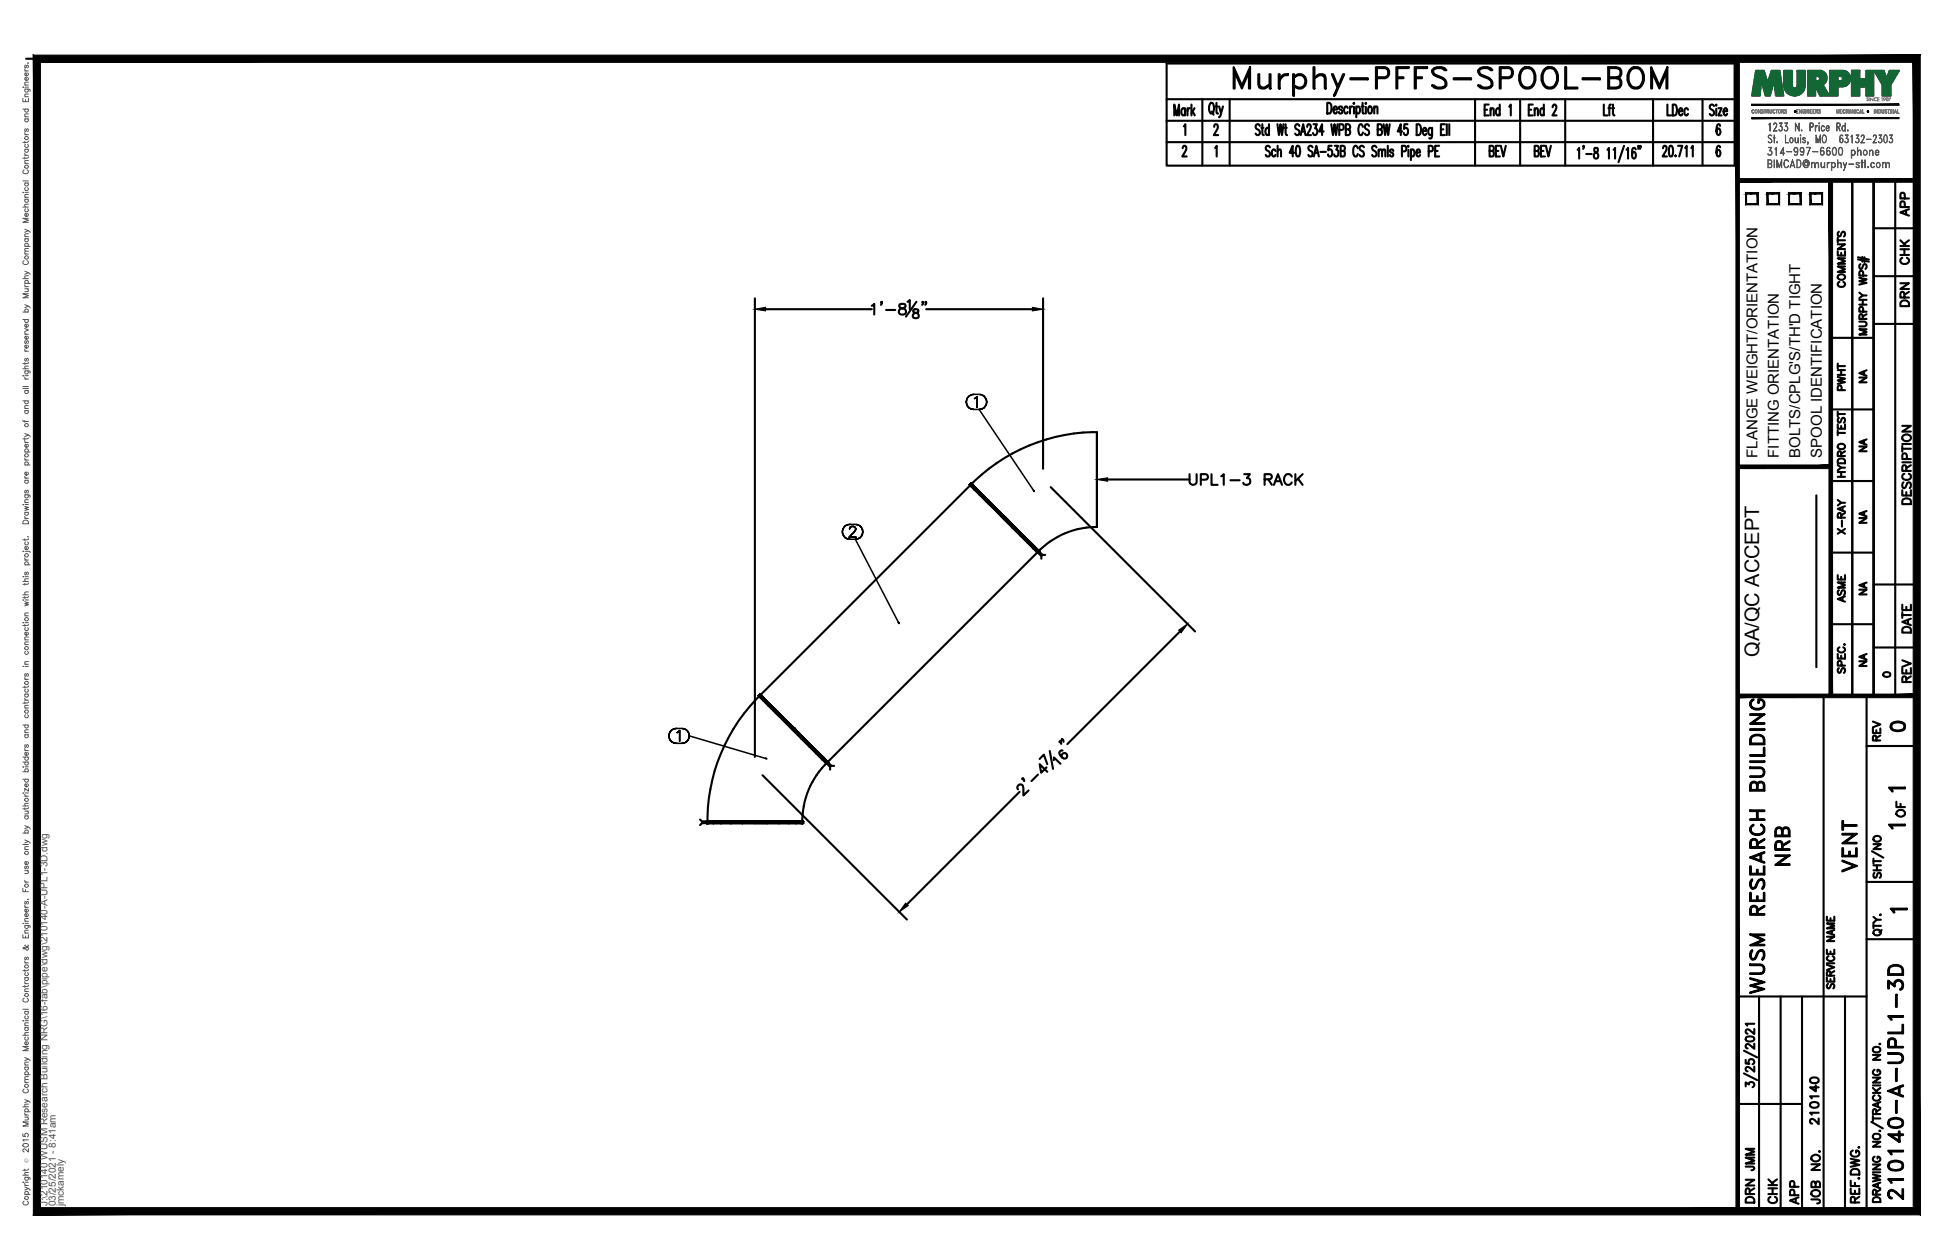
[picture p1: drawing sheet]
<svg xmlns="http://www.w3.org/2000/svg" width="432mm" height="279mm" viewBox="0 0 432 279" stroke-linecap="round" stroke-linejoin="round" font-family="sans-serif">
<defs><g id="words">
<text font-size="10.6" x="272.3" y="22.6">Murphy-PFFS-SPOOL-BOM</text>
<g font-size="6.6">
<text x="397.6" y="193" transform="rotate(-90 397.6 193)">NRB</text>
<text x="412.4" y="194.4" transform="rotate(-90 412.4 194.4)">VENT</text>
<text x="391.9" y="221.5" transform="rotate(-90 391.9 221.5)">WUSM RESEARCH BUILDING</text>
<text x="422.6" y="267.1" transform="rotate(-90 422.6 267.1)">210140-A-UPL1-3D</text>
</g>
<g font-size="5.3">
<text x="262.5" y="108.7">UPL1-3 RACK</text>
<text x="417.7" y="163.3">0</text>
<text x="389.8" y="260.7" transform="rotate(-90 389.8 260.7)">JMM</text>
<text x="389.8" y="267.8" transform="rotate(-90 389.8 267.8)">DRN</text>
<text x="399.7" y="268.1" transform="rotate(-90 399.7 268.1)">APP</text>
</g>
<g font-size="4.9">
<text x="424" y="49" transform="rotate(-90 424 49)">APP</text>
<text x="424" y="59.6" transform="rotate(-90 424 59.6)">CHK</text>
<text x="409.9" y="64.9" transform="rotate(-90 409.9 64.9)">COMMENTS</text>
<text x="424" y="69.1" transform="rotate(-90 424 69.1)">DRN</text>
<text x="409.9" y="87.8" transform="rotate(-90 409.9 87.8)">PWHT</text>
<text x="424.4" y="112.9" transform="rotate(-90 424.4 112.9)">DESCRIPTION</text>
<text x="409.9" y="119.6" transform="rotate(-90 409.9 119.6)">X-RAY</text>
<text x="409.9" y="134.8" transform="rotate(-90 409.9 134.8)">ASME</text>
<text x="424.4" y="141.5" transform="rotate(-90 424.4 141.5)">DATE</text>
<text x="424.4" y="152.4" transform="rotate(-90 424.4 152.4)">REV</text>
<text x="417.7" y="165.5" transform="rotate(-90 417.7 165.5)">REV</text>
<text x="423" y="182.4" transform="rotate(-90 423 182.4)">OF</text>
<text x="403.9" y="250.5" transform="rotate(-90 403.9 250.5)">210140</text>
<text x="394.8" y="268.1" transform="rotate(-90 394.8 268.1)">CHK</text>
<text x="404.3" y="268.1" transform="rotate(-90 404.3 268.1)">JOB NO.</text>
</g>
<g font-size="4.4">
<text x="414.5" y="86.1" transform="rotate(-90 414.5 86.1)">NA</text>
<text x="414.5" y="101.2" transform="rotate(-90 414.5 101.2)">NA</text>
<text x="414.5" y="117.1" transform="rotate(-90 414.5 117.1)">NA</text>
<text x="414.5" y="133" transform="rotate(-90 414.5 133)">NA</text>
<text x="389.9" y="145.7" transform="rotate(-90 389.9 145.7)">QA/QC ACCEPT</text>
<text x="414.5" y="148.9" transform="rotate(-90 414.5 148.9)">NA</text>
</g>
<text font-size="4" x="416.3" y="151.3">0</text>
<g font-size="3.5">
<text x="417.3" y="176.7">1</text>
<text x="417.3" y="184.9">1</text>
<text x="417.7" y="203.6">1</text>
</g>
<g font-size="3.3">
<text x="389.5" y="101.5" transform="rotate(-90 389.5 101.5)">FLANGE WEIGHT/ORIENTATION</text>
<text x="394.3" y="101.5" transform="rotate(-90 394.3 101.5)">FITTING ORIENTATION</text>
<text x="399.1" y="101.5" transform="rotate(-90 399.1 101.5)">BOLTS/CPLG'S/TH'D TIGHT</text>
<text x="403.8" y="101.5" transform="rotate(-90 403.8 101.5)">SPOOL IDENTIFICATION</text>
</g>
<g font-size="2.2" fill="#545454">
<text x="10.5" y="267.5" transform="rotate(-90 10.5 267.5)">J:\210140 WUSM Research Building NRG\16-fab\pipe\dwg\210140-A-UPL1-3D.dwg</text>
<text x="12.4" y="267.5" transform="rotate(-90 12.4 267.5)">03/25/2021 - 8:41am</text>
<text x="14.1" y="267.4" transform="rotate(-90 14.1 267.4)">jmckamely</text>
</g>
<text font-size="1.3" fill="#545454" x="6.3" y="257.9" transform="rotate(-90 6.3 257.9)">Ó</text>
</g></defs>
<!-- layer: HP-LPR-PIPE -->
<g fill="none" stroke="#000" stroke-width=".47">
<path d="M243.1 95.8v21.1M215.1 107.6l14.9 14.9-46.5 46.5-14.9-14.9zM215.1 107.6l14.6 14.6M215.2 107.7l.8 .8-.8-.8M215.3 107.2l.1 .1zM215.3 107.2l2.2 2.3M215.4 107.3l1 1-1-1a39.1 39.1 0 0 1 27.7-11.5v21.1a17.9 17.9 0 0 0-12.9 5.3l-.9-1 .9 1M215.4 107.3l1 1M215.5 107.4l-.2-.2-.3 .3 .2 .2-.2-.2M216 108.5l1.2 1.2zM216.3 108.2l.1 .1zM216.4 108.3l2.7 2.7z"/>
<path d="M217.2 109.7l1.5 1.5zM217.5 109.4l3.3 3.4M217.5 109.5v-.1v.1M217.5 109.5l1.6 1.5M218.7 111.2l1.9 1.9zM219.1 111h.1M219.1 111l1.8 1.8M220.6 113.1l1.9 1.9zM220.8 112.8l2 2-1.9-2M220.8 112.8l2 2M220.9 112.8l-1.8-1.8 1.8 1.8M222.8 114.8l-1.9-2 1.9 2"/>
<path d="M222.8 114.8l1.9 1.9M224.5 117h.1M224.5 117l1.8 1.8-1.8-1.8M224.7 116.7l-1.9-1.9 1.9 1.9M224.7 116.7l1.9 1.9zM224.7 116.7l1.8 1.8M226.3 118.8h.1M226.3 118.8l1.6 1.6-1.6-1.6M226.5 118.5l-1.8-1.8 1.8 1.8M226.5 118.5l2.8 2.7zM226.5 118.5l1.6 1.5M226.6 118.6l-.1-.1 1.7 1.6"/>
<path d="M226.6 118.6l1.6 1.5M227.9 120.4l-.1-.1 .1 .1M227.9 120.4l1.2 1.2-1.2-1.2M228.1 120l2.1 2.2M228.2 120.1l-.1-.1 1.3 1.3M228.2 120.1l1.2 1.2M229.1 121.6l-.1-.1 .1 .1M229.1 121.6l.8 .8-.8-.8M229.4 121.3l-.1-.1 .9 .9M229.4 121.3l.8 .8M229.7 122.2l1.1 1.1v.6M229.9 122.4l-.2-.2 .2 .2"/>
<path d="M230.2 122.1l.2 .2-.3 .3-.2-.2 .2 .2M230.2 122.1l.2 .2M230.2 122.2l.9 .8h.6M168.4 154.5l7.4 7.3-2-2M168.5 154l.2 .2M168.6 154.1l.3 .2M168.7 154.2l-.2-.2-.3 .2 .2 .3-.2-.3M168.7 154.2l.7 .8M168.7 154.2l.9 .9M169.4 155l4.7 4.6M170.5 156.6l3.3 3.3-1.8-1.8M170.8 156.3l5.3 5.2-2-1.9"/>
<path d="M171.9 158l-3.6-3.6a39.1 39.1 0 0 0-11.5 27.7h.4h-.4M171.9 158l1.9 1.8M173.8 159.8l2 2M174.1 159.6l3.9 3.9M175.8 161.8l-2-1.9 2 1.9M175.8 161.8l5.3 5.4M177.7 163.7l-1.9-1.9 1.9 1.9M177.7 163.7l-1.9-1.9 1.9 2M177.7 163.7l3.3 3.4M178 163.5l-1.9-2 3.7 3.8M178 163.5l3.4 3.4M178 163.5l1.8 1.8"/>
<path d="M179.8 165.3h-.1l2.9 2.8M179.8 165.3l1.6 1.6M181 167.1l1.2 1.2M181 167.1l2.1 2M181.4 166.9l-.1-.1 2 2.1-.7-.8M181.4 166.9l1.2 1.2M182.2 168.3l.8 .7M182.6 168.1l-.1-.1 1.1 1.1M183 169l.2 .2M183.2 169.2l-.2-.2 .2 .2a18.2 18.2 0 0 0-5.4 12.9h-7.8M183.2 169.2l.8 .9v.6M183.3 169.4l-.2-.3 .2 .3 .3-.3-.4-.4 1.1 1.1h.6"/>
<path d="M155.2 181.7l.4 .4h11.7M156.6 182.1h.2zM157 182.1h-.4v.4h.4h-.4M157 182.5h1.1zM157.2 182.1h-.2h.2M158.1 182.5h1.7zM158.2 182.1h-.1h.1M158.2 182.1h-1h1M159.8 182.5h2.2zM159.9 182.1h-.1h.1M159.9 182.1h-1.7h1.7M162 182.5h2.5z"/>
<path d="M162.1 182.1h-.1h.1M162.1 182.1h-2.2h2.2M164.5 182.5h2.8zM164.5 182.1h2.8h-2.7M164.6 182.1h.1M164.6 182.1h-2.5h2.5M167.3 182.1h2.8M167.3 182.1h-2.7h2.7M170 182.1h-2.7h2.8M170 182.1h-2.7h2.7M170.1 182.5h.1M170.1 182.5h2.6h-2.6"/>
<path d="M170.1 182.1h7.6M172.6 182.1h-2.6h2.6M172.7 182.5h-.1h.1M172.7 182.5h2.2h-2.2M174.8 182.1h-2.2h2.2M174.9 182.5h-.1h.1M174.9 182.5h1.7h-1.7M176.4 182.1h-1.6h1.6M176.6 182.5h-.2h.2M176.6 182.5h1.1h-1.1M177.5 182.1h-1.1h1.1M177.7 182.5h-.2h.2"/>
<path d="M177.8 182.5h-22.2l-.4 .5M178 182.1h-.3h.3v.4h-.3h.3"/>
</g>
<g fill="none" stroke="#000" stroke-width=".34">
<path d="M214.2 89.1l.1 .5-.1-.5M214.3 88.6l-.1 .5 .1-.5M214.3 89.6l.2 .5-.2-.5M214.5 88.2l-.2 .4 .2-.4M214.5 90.1l.4 .4-.4-.4M214.9 87.8l-.4 .4 .4-.4M214.9 90.5l.4 .2-.4-.2M215.3 87.5l-.4 .3 .4-.3M215.3 90.7l.5 .1-.5-.1M215.8 87.4l-.5 .1 .5-.1M215.8 90.8h1.2M215.8 87.4h1.2"/>
<path d="M216 88.4l.2-.1-.2 .1M216.2 88.3l.4-.3-.4 .3M216.6 88v2.3v-2.3M217 90.8l.6-.1-.6 .1M217 90.8l12.1 17.9M217.6 87.5l-.6-.1 .6 .1M217.6 90.7l.4-.2-.4 .2M218 87.8l-.4-.3 .4 .3M218 90.5l.4-.4-.4 .4M218.4 88.2l-.4-.4 .4 .4M218.4 90.1l.2-.5-.2 .5M218.6 88.6l-.2-.4 .2 .4"/>
<path d="M218.6 89.6l.1-.5-.1 .5M218.7 89.1l-.1-.5 .1 .5M186.7 117.9l.1 .5-.1-.5M186.8 117.4l-.1 .5 .1-.5M186.8 118.4l.3 .5-.3-.5M187.1 117l-.3 .4 .3-.4M187.1 118.9l.3 .4-.3-.4M187.4 116.6l-.3 .4 .3-.4M187.4 119.3l.5 .2-.5-.2M187.9 116.4l-.5 .2 .5-.2M187.9 119.5l.5 .1-.5-.1M188.2 119.1h1.6h-1.6"/>
<path d="M188.3 117.3h.1M188.3 117.2l.1-.2-.1 .2M188.4 116.3l-.5 .1 .5-.1M188.4 117l.1-.1-.1 .1M188.4 119.6h1.2M188.4 116.3h1.2M188.5 116.9l.3-.2-.3 .2M188.8 116.7h.4h-.4M189.2 116.7l.2 .2-.2-.2M189.3 118l-1.1 1.1 1.1-1.1M189.4 116.9l.2 .1-.2-.1M189.6 117.6l-.3 .4 .3-.4"/>
<path d="M189.6 117l.1 .2-.1-.2M189.6 119.6l.5-.1-.5 .1M189.6 119.6l9.6 18.4M189.7 117.4l-.1 .2 .1-.2M189.7 117.2v.2v-.2M190.1 116.4l-.5-.1 .5 .1M190.1 119.5l.5-.2-.5 .2M190.6 116.6l-.5-.2 .5 .2M190.6 119.3l.4-.4-.4 .4M191 117l-.4-.4 .4 .4M191 118.9l.2-.5-.2 .5M191.2 117.4l-.2-.4 .2 .4"/>
<path d="M191.2 118.4v-.5v.5M191.2 117.9v-.5v.5M229.1 108.8l.2 .2zM199.1 138h.1l.1 .3zM148.3 163.2l.1 .5-.1-.5M148.4 162.7l-.1 .5 .1-.5M148.4 163.7l.2 .5-.2-.5M148.6 162.2l-.2 .5 .2-.5M148.6 164.2l.4 .3-.4-.3M149 161.8l-.4 .4 .4-.4M149 164.5l.4 .2-.4-.2M149.4 161.6l-.4 .2 .4-.2"/>
<path d="M149.4 164.7l.5 .1-.5-.1M149.9 161.5l-.5 .1 .5-.1M149.9 164.8h1.2M149.9 161.5h1.2M150.1 162.5l.2-.2-.2 .2M150.3 162.3l.4-.3-.4 .3M150.7 162v2.4v-2.4M151.1 164.8l.6-.1-.6 .1M151.7 161.6l-.6-.1 .6 .1M151.7 164.7l.4-.2-.4 .2M152.1 161.8l-.4-.2 .4 .2M152.1 164.5l.4-.3-.4 .3"/>
<path d="M152.5 162.2l-.4-.4 .4 .4M152.5 164.2l.2-.5-.2 .5M152.7 162.7l-.2-.5 .2 .5M152.7 163.7l.1-.5-.1 .5M152.8 163.2l-.1-.5 .1 .5M152.8 163.2l16.9 5M169.7 168.1l.3 .2z"/>
</g>
<g fill="#000">
<circle cx="175.8" cy="161.8" r=".23"/>
<circle cx="176.1" cy="161.5" r=".23"/>
</g>
<!-- layer: PS-BDR -->
<g fill="#000" stroke="#000" stroke-width=".22">
<path d="M388.3 26.1v.2l32.6-.2zM388.3 26.3l32.6-.2v.2z"/>
<path d="M388.3 23.1v.3l32.6-.3zM388.3 23.4l32.6-.3v.3z"/>
<path d="M7.4 12.2v257.2l1.6-1.6zM7.4 12.2l1.6 1.6v254zM7.4 12.2l1.6 1.6 416.6-1.6zM9 13.8l416.6-1.6-1.5 1.6zM425.6 12.2l-1.5 1.6 1.5 255.6zM424.1 13.8l1.5 255.6-1.5-1.6zM7.4 269.4h418.2l-1.5-1.6zM9 267.8h415.1l-416.7 1.6z"/>
</g>
<!-- layer: PS-BDR-T -->
<g fill="none" stroke="#000" stroke-width=".47">
<path d="M415.3 40v114.3h-4.7v-114.2v114.2h-4.8v-114.2M387 42.9h2.6v2.4h-2.6zM391.8 42.9h2.6v2.4h-2.6zM396.6 42.9h2.5v2.4h-2.5zM401.3 42.9h2.6v2.4h-2.6zM411.8 57.5l2.5 .5M411.8 57.1l2.5 .5M412.4 58.6a.59 .59 0 0 0-.3 .5 .59 .59 0 0 0 .4 .5l.3-.1 .3-.8 .4-.1a.64 .64 0 0 1 0 1M412.8 57v1M413.3 57.1v1M405.8 74.9h9.5M412.1 71.3l1.4 .1a.52 .52 0 0 1 .2 .6 .52 .52 0 0 1-.4 .4h-1.2"/>
<path d="M412.1 61.6l1.7 .4-1.7 .3 1.7 .4-1.7 .4M412.1 67.5h1.7M412.1 66.5h1.7M412.1 64.9l.8 .6M412.9 70.7l-.1-.9-.4-.1-.3 .3v.7h1.7M412.9 66.5v1M413 69.1l-.1-.9-.5-.1-.3 .3v.7h1.7M413 61.1l-.1-.9-.5-.1-.3 .3v.7h1.7M413.8 73h-1.7l1.7 .6-1.7 .6h1.7M413.8 65.5h-.9l-.8 .6M413.8 69.7l-.9 .5M405.8 90.8h9.5"/>
<path d="M407.4 94.1v1h1.6v-1M407.4 96h1.6M407.4 91.3v1.1M407.4 95.4v1.1M407.4 91.8h1.6M407.4 98.7a.79 .79 0 0 1 1-.3 .79 .79 0 0 1 .5 .9 .78 .78 0 0 1-1 .3 .78 .78 0 0 1-.5-.9zM407.6 92.7a.59 .59 0 0 0-.3 .5 .59 .59 0 0 0 .4 .5l.3-.1 .3-.8 .4-.1a.65 .65 0 0 1 0 1M408.1 94.5v.6M402.6 109.8v38.1M405.8 106.7h9.5M407.4 105.7h1.6M407.4 104.7h1.6"/>
<path d="M407.4 103.1l.7 .6M407.4 102a.9 .9 0 0 1 1.6 .2v.5h-1.6zM408.1 101.1l-.1-.9-.3-.1-.3 .3v.7h1.6M408.1 104.7v1M409 103.7h-.9l-.7 .6M409 100.1l-.9 .5M405.8 122.5h9.5M405.8 138.4h9.5M407.4 145v1h1.6v-1M407.6 148.2a.59 .59 0 0 0-.3 .5 .59 .59 0 0 0 .4 .5l.3-.2 .3-.7 .4-.1a.65 .65 0 0 1 0 1M407.7 143.5a.59 .59 0 0 0-.3 .7 .59 .59 0 0 0 .6 .5h.4a.59 .59 0 0 0 .6-.5 .59 .59 0 0 0-.4-.7M408.1 145.4v.6"/>
<path d="M408.2 147.6l-.1-.9-.4-.2-.3 .4v.7h1.6M408.8 142.9h.2z"/>
</g>
<!-- layer: PS-DIM -->
<path d="M5.8 13h419" fill="none" stroke="#000" stroke-width=".47"/>
<!-- layer: 0 -->
<g fill="none" stroke="#000" stroke-width=".47">
<path d="M415.3 40v114.3M420.1 40v114.3M415.3 50.6h9.5M415.3 61.2h9.5M415.3 71.8h9.5M415.3 129.6h9.5M415.3 143.6h9.5M386.6 238l2.9 1.5M386.6 233l2.9 1.5M387 235v.8l.8 .1a.62 .62 0 0 1 0-.9 .62 .62 0 0 1 .9 .1 .62 .62 0 0 1-.2 .9M387 230l.8-.2a.85 .85 0 0 1 1.1 .6 1.14 1.14 0 0 1-1.9 0zM388.9 236.5v1.1l-1-.8-.6-.2-.3 .3v.3l.4 .4"/>
<path d="M388.9 231.4v1.2l-1-.8-.6-.3-.3 .2v.5l.4 .3M388.9 228.2v1.1l-1-.8-.6-.3-.3 .2v.5l.4 .3M388.9 227h-1.9l.3 .4M387 240.9v-.9l.7 .5a.59 .59 0 0 1 .9-.5 .59 .59 0 0 1-.1 1.1"/>
</g>
<g fill="#000" stroke="#000" stroke-width=".22">
<path d="M384.8 13l.8 255.6v-255.6zM384.8 13l.8 255.6h-.8z"/>
<path d="M385.2 39.6v.8l39.6-.8zM385.2 40.4l39.6-.8v.8z"/>
<path d="M424.5 40l.8 114.3v-114.3zM424.5 40l.8 114.3h-.8z"/>
<path d="M385.2 153.9v.8l39.6-.8zM385.2 154.7l39.6-.8v.8z"/>
</g>
<!-- layer: PS-LOGO -->
<g fill="none" stroke="#545454" stroke-width=".22">
<path d="M5.1 19.3h.1zM5.5 19.8h.9l.2 .1v.4M5.5 15.3v.3l.3 .1M5.5 18.9h.8M5.5 15.7h.8M5.5 19.3h.8M5.7 19.8a.38 .38 0 0 0-.1 .5 .38 .38 0 0 0 .6 0 .38 .38 0 0 0-.1-.5M5.7 14.4l-.2 .3v.3h.3l.1-.4 .2-.2 .2 .3-.2 .4M6.1 17.2a.38 .38 0 0 1 .1 .5 .38 .38 0 0 1-.6 0 .38 .38 0 0 1 .1-.5h.1v.7M6.1 16.2a.38 .38 0 0 1 .1 .5 .38 .38 0 0 1-.6 0 .38 .38 0 0 1 .1-.5h.1v.6M6.2 13.9v.1zM6.3 18.2l-.8 .1v.3l.2 .3"/>
<path d="M5.1 21.8v.7h1.2v-.7M5.1 24.2h1.2M5.4 37.7a.43 .43 0 0 0-.3 .5 .43 .43 0 0 0 .4 .3h.3a.43 .43 0 0 0 .5-.3 .43 .43 0 0 0-.3-.5M5.5 34v.3l.3 .1M5.5 29.4v.3l.3 .2M5.5 31.3v.4M5.5 34.8v.4M5.5 36.2h.8M5.5 34.4h.8M5.5 33.1h.8M5.5 29.9h.8M5.5 26.4h.8"/>
<path d="M5.5 25.9h.8M5.5 21.4h.8M5.7 33.1a.38 .38 0 0 0-.1 .5 .38 .38 0 0 0 .6 0 .38 .38 0 0 0-.1-.5M5.7 32a.4 .4 0 0 0-.1 .6 .4 .4 0 0 0 .6 0 .4 .4 0 0 0-.1-.6M5.7 28.6l-.2 .2v.3h.3l.1-.4 .2-.1 .2 .2-.2 .4M5.7 26.4a.38 .38 0 0 0-.1 .5 .38 .38 0 0 0 .6 0 .38 .38 0 0 0-.1-.5M5.7 24.2a.38 .38 0 0 0-.1 .6 .38 .38 0 0 0 .6 0 .38 .38 0 0 0-.1-.6M5.7 22.1v.4M6.3 35.6h-.8v.3l.2 .3M6.3 34.8l-.3 .3h-.9M6.3 31.3l-.3 .3h-.9M6.3 25.3h-.8v.3l.2 .3"/>
<path d="M6.3 20.9h-.8v.3l.2 .2M391.9 34.2l.2 .2M392 36.3l.6-.1v-.6l-.6-.1v1.6l.6-.1v-.6h-.6M392.1 30a.44 .44 0 0 1 .7 .2 .38 .38 0 0 0-.6-.2 .38 .38 0 0 0-.1 .5l.4 .3a.46 .46 0 0 1 .2 .7 .46 .46 0 0 1-.7-.1 .41 .41 0 0 0 .6 .1 .41 .41 0 0 0 0-.6l-.6-.4zM392.3 33.3a.53 .53 0 0 1 .5 .8 .53 .53 0 0 1-.9 0 .47 .47 0 0 0 .7 .2l.2-.3M392.4 27.2l-.1 1.9v-1.7l-.2 .2zM392.4 36.3l.3 .1v.6l-.8 .2v-1.8l.8 .2v.6l-.3 .2M392.5 33.4a.51 .51 0 0 1 .3 .5 .51 .51 0 0 1-.3 .5M392.7 32.8l-.7-.1h.8l-.5 .7M392.7 32.7l-.5 .7 .4 .1 .2 .3M393.1 30.5l.4 .1zM393.1 29l.8 .1h-.8l.7-1.3-.2-.5h-.2l-.3 .4 .1-.3a.39 .39 0 0 1 .6 0 .39 .39 0 0 1 0 .5l-.7 1.2"/>
<path d="M393.3 35.4v1.8zM393.3 29.9v1.8zM393.4 33l.4-.3v1.7l-.1-1.6zM393.9 35.4l.5 1.5 .6-1.5v1.8l-.1-1.4-.5 1.4-.5-1.4v1.4zM393.9 31.4l.1 .3zM393.9 31.5l.1 .1zM394.4 28.8l.1 .2M394.7 27.9a.55 .55 0 0 1 .4 .7 .55 .55 0 0 1-.7 .4l-.1-.3 .4 .3 .3-.4M394.7 33.9l.9 .1h-1l.7-1.3v1.7v-1.5l-.6 1.1M394.8 28l.2 .5-.2 .5M395 27.3l-.6-.1h.6l-.3 .8M395 27.2l-.4 .8 .4 .1v.3"/>
<path d="M395.5 28.8l.2 .2M395.7 35.5a.47 .47 0 0 1 .7 .3l-.3-.3h-.3a1.08 1.08 0 0 0 0 1.6h.3l.3-.3a.44 .44 0 0 1-.4 .4 .44 .44 0 0 1-.5-.4l-.1-.7zM395.8 29.9v1.7l.7 .1h-.7zM395.8 27.9a.55 .55 0 0 1 .5 .7 .55 .55 0 0 1-.7 .4l-.1-.3 .4 .3 .4-.4M396 28l.3 .5-.3 .5M396 33.6l1.2 .1zM396.2 27.3l-.6-.1h.7l-.5 .8M396.2 27.2l-.4 .8 .3 .1 .2 .3M396.9 30.6a.57 .57 0 0 1 .7 .4 .57 .57 0 0 1-.4 .7l-.3-.1-.2-.4zM396.9 36.8h.8M397 30.6a.52 .52 0 0 1 .4 .5 .52 .52 0 0 1-.4 .5l-.2-.4zM397 36.7h.7"/>
<path d="M397.3 35.4l.6 1.8-.6-1.5-.5 1.5zM397.7 33.3l.3 .4 .3-.1 .2-.3M397.7 33.1l.3-.3h.3l.2 .3M397.8 34.3h.5M397.9 30.5l.1 1 .3 .1 .3-.2-.3 .3-.3-.1-.1-.2zM398 27.2l.8 1.6v-1.6v1.9l-.8-1.6v1.6zM398 32.8l-.3 .4 .3 .5M398.2 32.8a1.22 1.22 0 0 1 .1 1.6M398.3 35.4h.5a1.05 1.05 0 0 1 0 1.8h-.5zM398.3 35.5a.84 .84 0 0 1 .9 .5 .84 .84 0 0 1-.2 .9l-.7 .2zM398.5 33.5l-.2 .2a.49 .49 0 0 1-.6-.2 .49 .49 0 0 1 .1-.6 .49 .49 0 0 1 .7 0v.4a.81 .81 0 0 1-.5 1.1l-.3-.2 .1 .2M398.5 33.3l-.3 .4"/>
<path d="M398.6 30.5v1.2zM399 30l.1-.1v.3zM399.1 33.3l.3 .4 .3-.1 .1-.3M399.1 33.1l.3-.3h.3l.1 .3M399.1 30h.1M399.1 30.5v1.2zM399.1 34.3h.6M399.4 28.8v.3l-.1-.1zM399.4 28.9h.1M399.4 32.8a.51 .51 0 0 0-.3 .4 .51 .51 0 0 0 .3 .5M399.5 32.8a1.22 1.22 0 0 1 .1 1.6M399.6 31.5h.6"/>
<path d="M399.6 30.8l.6 .6-.2 .3-.4-.1v-.2l.1 .2M399.6 30.7h.6M399.7 30.6v.3M399.8 33.5l-.1 .2a.5 .5 0 0 1-.7-.5 .5 .5 0 0 1 .7-.4l.2 .5a.83 .83 0 0 1-.5 1.1l-.3-.2 .1 .2M399.8 33.3l-.3 .4M399.9 35.6a.74 .74 0 0 1 1 .2 .74 .74 0 0 1-.1 1l-.1-1 .1 .9a.68 .68 0 0 0-.3-1.2 .68 .68 0 0 0-.8 .9 .66 .66 0 0 0 .4 .7 .66 .66 0 0 0 .7-.2 .7 .7 0 0 1-.9 .1 .7 .7 0 0 1-.2-.8zM400 36l.2-.2 .4 .1 .1 .2-.5-.2-.2 .3 .1 .4 .4 .1 .2-.2-.1 .2-.4 .1-.2-.2zM400.1 30.6l.1 .2-.2-.3-.4 .1v.2l.6 .5M400.1 31.2v.4M400.7 31.5h.1M400.8 31.9l-.1-.5 .1 .4-.2 .2M400.8 31.7v.1"/>
<path d="M401.3 28.1l.6-.1v-.6l-.6-.1-.1 1.8v-1.9h.5l.2 .4v.4l-.2 .2h-.4M401.3 32.7l-.7 1.7 .7-1.7h-.9l.9 .1M401.6 36v1.2zM401.8 33.6l1.2 .1zM401.8 36.1h.5l.1 1.1-.2-1-.3-.1-.3 .3zM402.4 27.8v1.3zM402.5 29.9l.5 1.5 .5-1.5v1.8l-.1-1.4-.4 1.4-.4-1.4-.1 1.4zM402.6 36.1h.4l.1 1.1-.1-1-.3-.1-.3 .3zM402.6 27.9l.3-.1-.3 .2-.2 .4zM403.2 27.2l.1 .1v.2zM403.2 27.3h.1M403.2 27.8l.1 1.3z"/>
<path d="M403.5 34l.4 .4 .3-.1 .1-.3M403.5 33.8l.4-.4 .3 .1 .1 .3M403.6 36l.2 1 .3 .1 .3-.2-.3 .3-.4-.1zM403.7 32.8h.5M403.8 32.8l-.2 .2a1.17 1.17 0 0 0 .2 1.4M403.8 27.9l.4-.1 .2 .4-.2-.3a.54 .54 0 0 0-.4 .6 .54 .54 0 0 0 .4 .5l.2-.3-.2 .4h-.2l-.3-.5zM403.8 33.4l-.3 .5M404.1 33.4l.2 .5-.2 .5M404.1 30l.2-.1a.95 .95 0 0 1 .6 .9 .95 .95 0 0 1-.6 .9 1.24 1.24 0 0 1-.2-1.7zM404.1 30.1l.2-.1a.87 .87 0 0 1 .5 .8 .87 .87 0 0 1-.5 .8 1.19 1.19 0 0 1-.2-1.5zM404.2 32.8l.1 .1-.4-.2a1.42 1.42 0 0 0-.2 1.7 .49 .49 0 0 0 .6-.2 .49 .49 0 0 0-.1-.7 .49 .49 0 0 0-.7 .1M404.4 36l.1 1.2z"/>
<path d="M404.8 28.4h.6l-.2-.5a.54 .54 0 0 0-.4 .6 .54 .54 0 0 0 .4 .5l.2-.3-.2 .4a.63 .63 0 0 1-.4-.6 .63 .63 0 0 1 .4-.7l.3 .7h-.7M404.9 34l.3 .4 .3-.1 .2-.3M404.9 33.8l.3-.4 .3 .1 .2 .3M405 36l.1 1.2zM405.1 32.8h.5M405.1 32.8l-.1 .2a1.17 1.17 0 0 0 .2 1.4M405.2 33.4l-.3 .5M405.3 36.1l.3-.1-.5 .5zM405.4 33.4l.3 .5-.3 .5M405.5 32.8l.2 .1a.36 .36 0 0 0-.6-.1l-.2 .6v.8l.2 .2a.49 .49 0 0 0 .6-.2 .49 .49 0 0 0-.1-.7 .49 .49 0 0 0-.7 .1M406 36v1.8zM406.2 36.1a.53 .53 0 0 1 .7 .5 .53 .53 0 0 1-.7 .5l-.2-.2 .3 .2a.51 .51 0 0 0 .5-.5 .51 .51 0 0 0-.5-.5l-.3 .2z"/>
<path d="M406.3 32.8l.4-.1a1.13 1.13 0 0 1 0 1.7h-.1a1.28 1.28 0 0 1-.3-1.6zM406.3 34.3h.6M406.3 32.8h.6M406.4 32.8l-.2 .6 .2 1M406.8 32.8l.2 .6-.2 1M407.2 28.1l.6-.1v-.6l-.6-.1-.1 1.8v-1.9l.7 .1 .1 .7-.3 .2h-.4M407.3 35.4l.1 1.8zM407.5 28.2l.4 .9-.3-.9M407.6 36.1h.5l.1 1.1-.2-1-.3-.1-.3 .3zM407.7 32.8l.3-.1a1.13 1.13 0 0 1 0 1.7h-.1a1.28 1.28 0 0 1-.2-1.6zM407.7 34.3h.5M407.7 32.8h.5"/>
<path d="M407.8 32.8l-.2 .6 .2 1M407.8 31.3l.3 .3 .4-.3M407.8 31l.3-.3 .4 .3M408 30.1h.4M408 30l-.1 .3a1.28 1.28 0 0 0 .2 1.3M408.1 30.7l-.3 .4M408.2 32.8l.2 .6-.2 1M408.2 30.7l.3 .4-.3 .5M408.4 30l.1 .2a.33 .33 0 0 0-.5-.2l-.2 .7 .2 .9a.48 .48 0 0 0 .5-.5 .48 .48 0 0 0-.5-.4l-.2 .1M408.5 27.9l.3-.1 .2 .3-.2-.2a.54 .54 0 0 0-.5 .6 .54 .54 0 0 0 .5 .5l.2-.2-.2 .3-.5-.3zM409 27.2l.1 1.9zM409 37l-.5-1 .5 1.2"/>
<path d="M409 31.4l.1 .2M409.2 30.7l.4 .1 .1 .2M409.3 30.6a.53 .53 0 0 1 .4 .6 .53 .53 0 0 1-.7 .4v-.2a.36 .36 0 0 0 .6 .1l.1-.2M409.3 36l-.6 1.8zM409.4 30.7l.3 .4-.3 .5M409.6 28.8v.3zM409.6 28.9v.1zM409.6 30l-.6-.1h.7l-.4 .8M409.6 29.9l-.4 .8M409.8 36.4h1.1zM410.4 33.3v1.7zM410.6 33.3a.53 .53 0 0 1 .7 .6 .53 .53 0 0 1-.7 .5l-.2-.2 .3 .2a.51 .51 0 0 0 .5-.5 .51 .51 0 0 0-.5-.6l-.3 .2z"/>
<path d="M410.6 29.9l-.1 1.8v-1.6l-.2 .2zM411.3 31.4l.2 .2M411.5 37h.6M411.5 36.4l.6 .3v.2a.38 .38 0 0 1-.3 .3 .38 .38 0 0 1-.4-.3l.2 .2M411.5 36.2h.6M411.6 36.1v.3M411.6 30.6a.52 .52 0 0 1 .5 .6 .52 .52 0 0 1-.7 .4l-.1-.2a.36 .36 0 0 0 .6 .1l.2-.2M411.7 32.7l.1 1.7zM411.8 30.7l.3 .4-.1 .3-.2 .2M412 36.1l.1 .2a.38 .38 0 0 0-.3-.3 .38 .38 0 0 0-.4 .3l.7 .5M412 36.7v.4M412 33.3h.5v1.1v-.8l-.2-.3-.5 .3z"/>
<path d="M412 30l-.6-.1h.7l-.5 .8M412 29.9l-.4 .8 .3 .1 .2 .2M412.5 36l.5 .1zM412.5 31.6l.8 .1h-.8l.7-1.3-.2-.4h-.2l-.3 .3 .1-.2a.39 .39 0 0 1 .6-.1 .39 .39 0 0 1 0 .6l-.7 1.1M412.7 35.4l.1 1.8zM413.2 33.3a.54 .54 0 0 1 .7 .6 .54 .54 0 0 1-.7 .5l-.2-.5zM413.4 35.4l.1 1.8zM413.7 30.8l1 .1zM414 36.9l.2 .1-.1 .2zM414 37l.1 .1zM414.4 33.3v1.1zM414.6 33.3h.5l.1 1.1-.1-1-.3-.1-.4 .3z"/>
<path d="M414.7 36.3l.3-.3 .4 .1v.3v-.2a.46 .46 0 0 0-.7 .4 .46 .46 0 0 0 .7 .4v-.1l-.2 .3a.59 .59 0 0 1-.5-.3 .59 .59 0 0 1 0-.6zM415.2 31.6l.8 .1h-.9a1.94 1.94 0 0 0 .8-1.4l-.2-.3h-.3l-.2 .3 .1-.2 .4-.2 .2 .5-.7 1.3M415.7 33.8h.7l-.2-.5a.48 .48 0 0 0-.5 .6 .48 .48 0 0 0 .6 .4l.1-.2-.1 .3a.53 .53 0 0 1-.6-.5 .53 .53 0 0 1 .6-.6l.2 .6h-.8M416 36.3l.1-.2a.53 .53 0 0 1 .7 .5 .53 .53 0 0 1-.7 .5l-.1-.2zM416.4 31.4l.2 .2M416.7 30.6a.53 .53 0 0 1 .5 .6 .53 .53 0 0 1-.7 .4l-.2-.2 .5 .2 .3-.3M416.9 30.7l.2 .4-.2 .5M417.1 30l-.6-.1h.6l-.4 .8M417.1 29.9l-.5 .8 .4 .1 .1 .2M417.3 36l.1 1.2zM417.5 36.1h.5l.1 1.1-.1-.8-.2-.3-.4 .3zM417.7 30l.3-.1a1.32 1.32 0 0 1 0 1.8l-.3-.1-.2-.7z"/>
<path d="M417.7 31.5h.5M417.7 30.1h.5M417.8 30l-.2 .7 .2 .9M418.2 30l.1 .7-.1 .9M418.3 36.1h.4l.1 1.1-.1-1-.3-.1-.3 .3zM418.8 31.4l.2 .2M419.1 30.6a.53 .53 0 0 1 .4 .6 .53 .53 0 0 1-.7 .4v-.2a.36 .36 0 0 0 .6 .1l.1-.2M419.3 30.7l.2 .4-.2 .5M419.4 30l-.6-.1h.7l-.4 .8M419.4 29.9l-.4 .8 .4 .1 .1 .2M5.1 42.7h.1zM5.1 45.9h1.2"/>
<path d="M5.1 40.1h1.2M5.4 57.8a.43 .43 0 0 0-.3 .5 .43 .43 0 0 0 .4 .4h.3a.43 .43 0 0 0 .5-.4 .43 .43 0 0 0-.3-.5M5.5 50.8l.8 .4-.8 .3M5.5 56.3h.8M5.5 54.6h1.2M5.5 52.9h.8M5.5 52.5h.8M5.5 44.2h.8M5.5 43.8h.8M5.5 40.6h.8M5.5 42.7h.8M5.7 54.6a.38 .38 0 0 1-.1-.5 .38 .38 0 0 1 .6 0 .38 .38 0 0 1-.1 .5"/>
<path d="M5.7 52.9a.38 .38 0 0 0-.1 .6 .38 .38 0 0 0 .6 0 .38 .38 0 0 0-.1-.6M5.7 46.3a.38 .38 0 0 0-.1 .6 .38 .38 0 0 0 .6 0 .38 .38 0 0 0-.1-.6M5.7 44.2a.38 .38 0 0 0-.1 .5 .38 .38 0 0 0 .6 0 .38 .38 0 0 0-.1-.5M5.7 41.6a.38 .38 0 0 0-.1 .6 .38 .38 0 0 0 .6 0 .38 .38 0 0 0-.1-.6M5.7 40.6a.38 .38 0 0 0-.1 .5 .38 .38 0 0 0 .6 0 .38 .38 0 0 0-.1-.5M6.1 47.3a.38 .38 0 0 1 .1 .6 .38 .38 0 0 1-.6 0 .38 .38 0 0 1 .1-.6h.1v.7M6.3 55.7l-.8 .1v.2l.2 .3M6.3 55.1h-.8v.3l.2 .3M6.3 51.8l-.8 .1v.3l.2 .3M6.3 51.2l.4 .4M6.3 48.4h-1.2l1.2 .4-1.2 .5h1.2M6.3 45.3h-.8v.3l.2 .3"/>
<path d="M6.3 43.1l-.8 .1v.3l.2 .3M5.1 70.9h1.2M5.1 69.2h1.2M5.1 61.8h1.2M5.5 77.4v.3l.3 .2M5.5 73.7v.2l.3 .2M5.5 72.8l.8 .4-.8 .3M5.5 67.5l.8 .4-.8 .3M5.5 63.1v.3l.3 .2M5.5 60.1l.8 .4-.8 .3M5.5 77.9h.8M5.5 74.1h.8"/>
<path d="M5.5 64h.8M5.5 63.6h.8M5.5 62.9h1.2M5.7 79.4l-.2 .3v.3h.3l.1-.4 .2-.2 .2 .3-.2 .4M5.7 75.6l-.2 .2v.3h.3l.1-.4 .2-.1 .2 .2-.2 .4M5.7 70.9a.38 .38 0 0 0-.1 .5 .38 .38 0 0 0 .6 0 .38 .38 0 0 0-.1-.5M5.7 69.2a.38 .38 0 0 1-.1-.6 .38 .38 0 0 1 .6 0 .38 .38 0 0 1-.1 .6M5.7 62.9a.38 .38 0 0 1-.1-.6 .38 .38 0 0 1 .6 0 .38 .38 0 0 1-.1 .6M6 64l.3 .3-.1 .3-.7 .1M6.1 76.5a.38 .38 0 0 1 .1 .6 .38 .38 0 0 1-.6 0 .38 .38 0 0 1 .1-.6h.1v.7M6.1 74.5a.38 .38 0 0 1 .1 .6 .38 .38 0 0 1-.6 0 .38 .38 0 0 1 .1-.6h.1v.7M6.1 71.9a.38 .38 0 0 1 .1 .5 .38 .38 0 0 1-.6 0 .38 .38 0 0 1 .1-.5h.1v.6"/>
<path d="M6.3 67.9l.4 .4M6.3 65.1h-1.2l1.2 .5-1.2 .4h1.2M6.3 61.2h-.8v.3l.2 .3M6.3 60.5l.4 .4M5.1 93.2l.2 .3h1M5.1 83.3h.1zM5.1 88.9h1.2M5.1 86.1h1.2M5.1 85.7h1.2M5.1 81.8h1.2M5.5 97.6v.3l.3 .2M5.5 96.1l.8 .4-.8 .3"/>
<path d="M5.5 83.6v.3l.3 .2M5.5 82.2l1 .1 .1 .4M5.5 80.4v.4M5.5 93.2v.4M5.5 97.1v.4M5.5 98.1h.8M5.5 91h.8M5.5 90.6h.8M5.5 86.6h.8M5.5 84.1h.8M5.5 83.3h.8M5.7 91a.38 .38 0 0 0-.1 .6 .38 .38 0 0 0 .6 0 .38 .38 0 0 0-.1-.6"/>
<path d="M5.7 88.9a.38 .38 0 0 0-.1 .5 .38 .38 0 0 0 .6 0 .38 .38 0 0 0-.1-.5M5.7 86.6a.38 .38 0 0 0-.1 .6 .38 .38 0 0 0 .6 0 .38 .38 0 0 0-.1-.6M5.7 82.2a.38 .38 0 0 0-.1 .6 .38 .38 0 0 0 .6 0 .38 .38 0 0 0-.1-.6M6.1 98.5a.38 .38 0 0 1 .1 .6 .38 .38 0 0 1-.6 0 .38 .38 0 0 1 .1-.6h.1v.7M6.3 97.1l-.3 .2h-.9M6.3 96.5l.4 .3M6.3 89.9l-.8 .1v.3l.2 .3M6.3 81.2h-.8v.3l.2 .3M6.3 80.4l-.3 .2h-.9M5.1 111.9h.1zM5.2 115.6a.69 .69 0 0 1 1.1 .1v.4h-1.2zM5.5 114.5v.3l.3 .2"/>
<path d="M5.5 112.3l.8 .2-.8 .2 .8 .3-.8 .2M5.5 109.7h.9l.2 .1v.5M5.5 105.6v.3l.3 .1M5.5 101.6v.2l.3 .2M5.5 119.5v.4M5.5 115h.8M5.5 113.6h.8M5.5 111.4h.8M5.5 106.5h.8M5.5 106h.8M5.5 103.1h1.2M5.5 102h.8"/>
<path d="M5.5 100.2h1.2M5.5 111.9h.8M5.7 113.6a.38 .38 0 0 0-.1 .6 .38 .38 0 0 0 .6 0 .38 .38 0 0 0-.1-.6M5.7 109.7a.4 .4 0 0 0-.1 .6 .4 .4 0 0 0 .6 0 .4 .4 0 0 0-.1-.6M5.7 108.7l-.2 .3v.3h.3l.1-.4 .2-.2 .2 .3-.2 .3M5.7 106.5a.38 .38 0 0 0-.1 .6 .38 .38 0 0 0 .6 0 .38 .38 0 0 0-.1-.6M5.7 103.1a.38 .38 0 0 1-.1-.5 .38 .38 0 0 1 .6 0 .38 .38 0 0 1-.1 .5M5.7 100.2a.4 .4 0 0 1-.1-.6 .4 .4 0 0 1 .6 0 .4 .4 0 0 1-.1 .6M6.1 104.7a.38 .38 0 0 1 .1 .5 .38 .38 0 0 1-.6 0 .38 .38 0 0 1 .1-.5h.1v.7M6.2 119h.1M6.3 119.4l-.3 .3h-.9M6.3 110.8l-.8 .1v.3l.2 .2"/>
<path d="M5.1 138.1h.1zM5.1 133h.1zM5.1 127.9h.1zM5.1 122.2h.1zM5.1 131.9h1.2M5.1 128.9h1.2M5.5 133.4l.8 .3-.8 .2 .8 .2-.8 .3M5.5 123.7v.3l.3 .2M5.5 129.4v.3M5.5 132.3v.4M5.5 138.5v.4M5.5 136.6h.8"/>
<path d="M5.5 125.3h1.2M5.5 124.2h.8M5.5 122.2h1l.2 .3M5.5 138.1h.8M5.5 133h.8M5.5 127.9h.8M5.7 139.2a.38 .38 0 0 0-.1 .5 .38 .38 0 0 0 .6 0 .38 .38 0 0 0-.1-.5M5.7 126.9l-.2 .2v.3h.3l.1-.4 .2-.1 .2 .2-.2 .4M5.7 125.3a.38 .38 0 0 1-.1-.6 .38 .38 0 0 1 .6 0 .38 .38 0 0 1-.1 .6M5.7 120.2a.38 .38 0 0 0-.1 .5 .38 .38 0 0 0 .6 0 .38 .38 0 0 0-.1-.5M6.1 121.2a.38 .38 0 0 1 .1 .5 .38 .38 0 0 1-.6 0 .38 .38 0 0 1 .1-.5h.1v.7M6.3 138.4l-.3 .3h-.9"/>
<path d="M6.3 135.9l-.8 .1v.3l.2 .3M6.3 132.2l-.3 .3h-.9M6.3 131.3h-.8v.3l.2 .3M6.3 129.3l-.3 .3h-.9M6.3 128.3l-.8 .1v.3l.2 .2M5.1 147.8h.1zM5.5 154.8v.3l.3 .2M5.5 150.2v.3l.3 .2M5.5 152.1v.5M5.5 155.6v.5M5.5 157h.8M5.5 155.3h.8"/>
<path d="M5.5 153.9h.8M5.5 150.7h.8M5.5 147.3h.8M5.5 142.9h.8M5.5 141.9h.8M5.5 147.8h.8M5.7 158.5a.38 .38 0 0 0-.1 .5 .38 .38 0 0 0 .6 0 .38 .38 0 0 0-.1-.5M5.7 153.9a.38 .38 0 0 0-.1 .6 .38 .38 0 0 0 .6 0 .38 .38 0 0 0-.1-.6M5.7 152.8a.38 .38 0 0 0-.1 .6 .38 .38 0 0 0 .6 0 .38 .38 0 0 0-.1-.6M5.7 149.4l-.2 .2v.3h.3l.1-.4 .2-.1 .2 .2-.2 .4M5.7 144.4a.38 .38 0 0 0-.1 .6 .38 .38 0 0 0 .6 0 .38 .38 0 0 0-.1-.6M6.1 140.2a.38 .38 0 0 1 .1 .6 .38 .38 0 0 1-.6 0 .38 .38 0 0 1 .1-.6h.1v.7"/>
<path d="M6.3 156.4h-.8v.3l.2 .3M6.3 155.6l-.3 .3h-.9M6.3 152.1l-.3 .3h-.9M6.3 146.7l-.8 .1v.3l.2 .2M6.3 142.4h-.8v.3l.2 .2M6.3 141.3h-.8v.3l.2 .3M5.1 175.8h.1zM5.1 170h.1zM5.1 178.7h1.2M5.1 172.8h1.2M5.1 171.1h1.2M5.1 169h1.2"/>
<path d="M5.1 167.9h1.2M5.1 160.8h1.2M5.5 176.1v.3l.3 .2M5.5 166v.3l.3 .1M5.5 179.1v.4M5.5 179.9h.8M5.5 176.6h.8M5.5 166.4h.8M5.5 162.9h.8M5.5 162.5h.8M5.5 175.8h.8M5.5 170h.8"/>
<path d="M5.7 172.8a.38 .38 0 0 0-.1 .5 .38 .38 0 0 0 .6 0 .38 .38 0 0 0-.1-.5M5.7 171.1a.38 .38 0 0 1-.1-.5 .38 .38 0 0 1 .6 0 .38 .38 0 0 1-.1 .5M5.7 169a.38 .38 0 0 0-.1 .5 .38 .38 0 0 0 .6 0 .38 .38 0 0 0-.1-.5M5.7 167.9a.4 .4 0 0 0-.1 .6 .4 .4 0 0 0 .6 0 .4 .4 0 0 0-.1-.6M5.7 165.1l-.2 .2v.4h.3l.1-.4 .2-.2 .2 .2-.2 .5M5.7 162.9a.38 .38 0 0 0-.1 .6 .38 .38 0 0 0 .6 0 .38 .38 0 0 0-.1-.6M5.7 160.8a.38 .38 0 0 0-.1 .5 .38 .38 0 0 0 .6 0 .38 .38 0 0 0-.1-.5M6 179.9l.3 .4-.3 .2h-.5M6.1 173.8a.38 .38 0 0 1 .1 .6 .38 .38 0 0 1-.6 0 .38 .38 0 0 1 .1-.6h.1v.7M6.1 166.8a.38 .38 0 0 1 .1 .6 .38 .38 0 0 1-.6 0 .38 .38 0 0 1 .1-.6h.1v.7M6.3 179.1l-.3 .3h-.9M6.3 178.1l-.8 .1v.3l.2 .2"/>
<path d="M6.3 174.8v.7l-.8-.7v.7M6.3 161.8l-.8 .1v.3l.2 .3M5.1 197v.7h1.2M5.1 187.3h1.2M5.1 184.7h1.2M5.5 195.2v.2l.3 .2M5.5 186.3l.8 .3-.8 .3M5.5 183.1l.8 .3-.8 .4M5.5 195.6h.8M5.5 193.1h.8M5.5 188.4h.8M5.5 180.9h.8"/>
<path d="M5.7 199.9l-.2 .2v.3h.3l.1-.3 .2-.2 .2 .2-.2 .4M5.7 192.1l-.2 .2v.3h.3l.1-.4 .2-.1 .2 .2-.2 .4M5.7 184.7a.38 .38 0 0 1-.1-.5 .38 .38 0 0 1 .6 0 .38 .38 0 0 1-.1 .5M5.7 180.9a.4 .4 0 0 0-.1 .6 .4 .4 0 0 0 .6 0 .4 .4 0 0 0-.1-.6M5.7 197.3v.4M6 193.1l.3 .4-.3 .2h-.5M6.1 191a.38 .38 0 0 1 .1 .6 .38 .38 0 0 1-.6 0 .38 .38 0 0 1 .1-.6h.1v.7M6.2 199.4h.1zM6.3 187.7l-.8 .1v.3l.2 .3M6.3 186.6l.4 .4M6.3 183.4l.4 .4M5.1 207.2v.8h1.2v-.8"/>
<path d="M5.1 204.8h.1zM5.5 217.7v.3l.3 .1M5.5 213.1v.2l.3 .2M5.5 205.2l1 .1 .1 .4M5.5 200.7v.3l.3 .2M5.5 215v.4M5.5 218.5v.4M5.5 219.9h.8M5.5 218.1h.8M5.5 216.8h.8M5.5 213.5h.8M5.5 206.9h.8"/>
<path d="M5.5 204.3h.8M5.5 201.2h.8M5.5 204.8h.8M5.6 209.6l-.1 .1a.73 .73 0 0 1 .7 .9l-.2 .1-.6-.6-.3 .2 .1 .1 .5-.1 .6-.6-.1-.1M5.7 216.8a.38 .38 0 0 0-.1 .5 .38 .38 0 0 0 .6 0 .38 .38 0 0 0-.1-.5M5.7 215.7a.38 .38 0 0 0-.1 .5 .38 .38 0 0 0 .6 0 .38 .38 0 0 0-.1-.5M5.7 212.2l-.2 .3v.3h.3l.1-.4 .2-.2 .2 .3-.2 .3M5.7 205.2a.38 .38 0 0 0-.1 .6 .38 .38 0 0 0 .6 0 .38 .38 0 0 0-.1-.6M5.7 207.5v.5M6.1 202.6a.38 .38 0 0 1 .1 .6 .38 .38 0 0 1-.6 0 .38 .38 0 0 1 .1-.6h.1v.7M6.1 201.6a.38 .38 0 0 1 .1 .5 .38 .38 0 0 1-.6 0 .38 .38 0 0 1 .1-.5h.1v.7M6.3 219.3h-.8v.3l.2 .3"/>
<path d="M6.3 218.5l-.3 .3h-.9M6.3 215l-.3 .3h-.9M6.3 206.3h-.8v.3l.2 .3M6.3 203.7h-.8v.3l.2 .3M5.1 226.3h.1zM5.1 229.6h1.2M5.1 223.8h1.2M5.4 221.3a.43 .43 0 0 0-.3 .5 .43 .43 0 0 0 .4 .4h.3a.43 .43 0 0 0 .5-.4 .43 .43 0 0 0-.3-.5M5.5 234.5l.8 .4-.8 .3M5.5 238.3h1.2M5.5 236.6h.8M5.5 236.2h.8"/>
<path d="M5.5 227.9h.8M5.5 227.4h.8M5.5 224.3h.8M5.5 226.3h.8M5.7 238.3a.38 .38 0 0 1-.1-.5 .38 .38 0 0 1 .6 0 .38 .38 0 0 1-.1 .5M5.7 236.6a.38 .38 0 0 0-.1 .6 .38 .38 0 0 0 .6 0 .38 .38 0 0 0-.1-.6M5.7 230a.38 .38 0 0 0-.1 .5 .38 .38 0 0 0 .6 0 .38 .38 0 0 0-.1-.5M5.7 227.9a.38 .38 0 0 0-.1 .5 .38 .38 0 0 0 .6 0 .38 .38 0 0 0-.1-.5M5.7 225.3a.38 .38 0 0 0-.1 .5 .38 .38 0 0 0 .6 0 .38 .38 0 0 0-.1-.5M5.7 224.3a.38 .38 0 0 0-.1 .5 .38 .38 0 0 0 .6 0 .38 .38 0 0 0-.1-.5M6.1 231a.38 .38 0 0 1 .1 .6 .38 .38 0 0 1-.6 0 .38 .38 0 0 1 .1-.6h.1v.7M6.3 239.4h-.8v.3l.2 .3"/>
<path d="M6.3 238.7l-.8 .1v.3l.2 .3M6.3 235.5l-.8 .1v.3l.2 .3M6.3 234.9l.4 .3M6.3 232.1h-1.2l1.2 .4-1.2 .5h1.2M6.3 229h-.8v.3l.2 .3M6.3 226.8l-.8 .1v.2l.2 .3M5.1 251.4v.6h.5a.43 .43 0 0 1 0-.6 .43 .43 0 0 1 .6 .1 .43 .43 0 0 1-.2 .6M5.1 245.4h1.2M5.2 253.7a.58 .58 0 0 1 .7-.2 .58 .58 0 0 1 .3 .7 .59 .59 0 0 1-.7 .2 .59 .59 0 0 1-.3-.7zM5.4 241.5a.43 .43 0 0 0-.3 .5 .43 .43 0 0 0 .4 .3h.3a.43 .43 0 0 0 .5-.3 .43 .43 0 0 0-.3-.5M5.5 246.8v.3l.3 .2M5.5 243.8l.8 .4-.8 .3"/>
<path d="M5.5 259.2v.5M5.5 247.7h.8M5.5 247.3h.8M5.5 246.5h1.2M5.5 240h.8M5.7 246.5a.38 .38 0 0 1-.1-.5 .38 .38 0 0 1 .6 0 .38 .38 0 0 1-.1 .5M6 247.7l.3 .5-.3 .2h-.5M6.3 260h-.8v.3l.2 .3M6.3 259.2l-.3 .3h-.9M6.3 254.7v.8l-.8-.7h-.3l-.1 .4 .3 .2M6.3 252.8h-1.2l.2 .3M6.3 248.8h-1.2l1.2 .4-1.2 .5h1.2"/>
<path d="M6.3 244.8l-.8 .1v.3l.2 .2M6.3 244.2l.4 .3M5.1 262.2h.1zM5.1 260.6h1.2M5.4 266.3a.43 .43 0 0 0-.3 .5 .43 .43 0 0 0 .4 .4h.3a.43 .43 0 0 0 .5-.4 .43 .43 0 0 0-.3-.5M5.5 263.2l.8 .4-.8 .3M5.5 262.4v.3l.3 .2M5.5 261.1h.9l.2 .1v.4M5.5 264.9h1.2M5.5 262.9h.8M5.5 262.2h.8M5.7 264.9a.38 .38 0 0 1-.1-.6 .38 .38 0 0 1 .6 0 .38 .38 0 0 1-.1 .6"/>
<path d="M5.7 261.1a.38 .38 0 0 0-.1 .5 .38 .38 0 0 0 .6 0 .38 .38 0 0 0-.1-.5M6.3 263.6l.4 .4"/>
<circle cx="5.9" cy="37" r=".4"/>
<circle cx="5.9" cy="30.6" r=".4"/>
<circle cx="413.5" cy="33.8" r=".48"/>
<circle cx="416.3" cy="36.6" r=".48"/>
<circle cx="5.9" cy="57.1" r=".39"/>
<circle cx="5.9" cy="94.3" r=".4"/>
<circle cx="5.9" cy="101" r=".4"/>
<circle cx="5.9" cy="137.3" r=".39"/>
<circle cx="5.9" cy="123.2" r=".4"/>
<circle cx="5.9" cy="157.8" r=".4"/>
<circle cx="5.9" cy="151.4" r=".4"/>
<circle cx="5.9" cy="143.7" r=".4"/>
<circle cx="5.9" cy="177.3" r=".4"/>
<circle cx="5.9" cy="189.1" r=".39"/>
<circle cx="5.9" cy="196.4" r=".4"/>
<circle cx="5.9" cy="214.3" r=".4"/>
<circle cx="5.9" cy="220.6" r=".4"/>
<circle cx="5.9" cy="240.8" r=".39"/>
<circle cx="5.9" cy="265.6" r=".39"/>
</g>
<!-- layer: PS-BDR -->
<g fill="none" stroke="#136734" stroke-width=".34">
<path d="M388.6 19.6v1.6M388.7 18.9v2.3M388.8 18.2v3M388.9 17.5v3.7M389 16.8v4.4M389.1 16.1v5.1M389.2 15.6v5.6M389.4 15.6v5.6M389.5 15.6v5.6M389.6 15.6v5.6M389.7 15.6v5.6M389.8 15.6v5.6"/>
<path d="M389.9 15.6v5.6M390 15.6v5.6M390.1 15.6v5.3M390.3 15.6v4.2M390.3 15.6v3.1M390.5 15.6v2.5M390.6 15.6v2.9M390.7 15.6v3.4M390.8 15.6v3.7M390.9 15.6v4.2M391 15.6h-1.8l-.9 5.6h1.8l.3-3.2 .9 3.2h1.1l.9-3.2 .3 3.2h1.8l-.9-5.6M391 15.6l.8 2.7 .9-2.7h1.8"/>
<path d="M391 15.6v4.5M391.1 16v4.6M391.3 16.4v4.5M391.4 16.7v4.5M391.5 17.1v4.1M391.6 17.5v3.7M391.7 17.8v3.4M391.8 18.2v3M391.9 18v3.2M392 17.6v3.6M392.2 17.3v3.9M392.2 16.9v4.3"/>
<path d="M392.4 16.6v4.6M392.5 16.2v4.6M392.6 15.9v4.5M392.7 15.6v4.4M392.8 15.6v4M392.9 15.6v3.6M393.1 15.6v3.2M393.1 15.6v2.8M393.3 15.6v2.4M393.4 15.6v3.4M393.5 15.6v4.5M393.6 15.6v5.5"/>
<path d="M393.7 15.6v5.6M393.8 15.6v5.6M393.9 15.6v5.6M394 15.6v5.6M394.2 15.6v5.6M394.3 15.6v5.6M394.4 15.6v5.6M394.5 15.6v5.6M394.6 16.3v4.9M394.7 17v4.2M394.8 17.7v3.5M395 18.4v2.8"/>
<path d="M395 19.1v2.1M395.2 19.8v1.4M395.5 19v-3.4h1.7v3.5M395.5 19a2.28 2.28 0 0 0 2.3 2.2M395.5 15.6v3.9M395.6 15.6v4.3M395.7 15.6v4.5M395.8 15.6v4.7M395.9 15.6v4.8M396.1 15.6v5M396.2 15.6v5M396.3 15.6v5.1"/>
<path d="M396.4 15.6v5.2M396.5 15.6v5.3M396.6 15.6v5.3M396.7 15.6v5.4M396.8 15.6v5.4M396.9 15.6v5.5M397.1 15.6v5.5M397.2 15.6v5.6M397.3 19.2v2M397.3 19.1a.57 .57 0 0 0 .6 .5 .57 .57 0 0 0 .5-.5M397.4 19.4v1.8M397.5 19.5v1.7"/>
<path d="M397.6 19.5v1.7M397.7 19.6v1.6M397.8 19.6v1.6M398 19.6v1.6M398 19.5v1.7M398.2 19.5v1.7M398.3 19.4v1.8M398.5 15.6v5.5M398.6 15.6v5.5M398.7 15.6v5.5M398.9 15.6v5.4M398.9 15.6v5.3"/>
<path d="M399.1 15.6v5.3M399.2 15.6v5.2M399.3 15.6v5.1M399.4 15.6v5M399.5 15.6v4.9M399.6 15.6v4.7M399.7 15.6v4.6M399.9 15.6v4.4M400 15.6v4.2M400.1 19.3v-3.7h-1.7v5.6M400.1 19a2.31 2.31 0 0 1-2.3 2.2M400.8 15.6v5.6"/>
<path d="M401 15.6v5.6M401.1 15.6v5.6M401.2 15.6v5.6M401.3 15.6v5.6M401.4 15.6v5.6M401.5 15.6v5.6M401.6 15.6v5.6M401.7 15.6v5.6M401.9 15.6v5.6M402 15.6v5.6M402.1 15.6v5.6M402.2 15.6v5.6"/>
<path d="M402.3 15.6v5.6M402.4 15.6v5.6M402.5 15.6v1.3M402.5 18v1.3M402.7 15.6v1.3M402.7 18v1.6M402.7 18v1.8M402.9 15.6v1.3M402.9 18v2.1M403 15.6v1.3M403 18v2.3M403.1 15.6v1.3l.2 .3 .1 .4"/>
<path d="M403.1 16.9h-.7v1.1l.7-.1v2.6M403.2 15.6v1.4M403.2 17.9v2.9M403.3 17.8l-.2 .1M403.3 15.6v1.6M403.3 17.7v3.3M403.4 17.7l-.1 .1M403.4 15.6v5.6M403.5 15.6v5.6M403.6 15.7v5.5M403.8 15.7v5.5M403.9 15.7v5.5"/>
<path d="M404 15.8v3M404 18.9v2.3M404.1 15.9v2.9M404.1 19v2.2M404.2 15.9v2.8M404.2 19.1v2.1M404.3 19.2l1.2 2h-2.1M404.3 16v2.6M404.3 19.2v2M404.3 19.1l-.4-.2a1.67 1.67 0 0 0 1.1-1.8 1.67 1.67 0 0 0-1.5-1.5h-2.8v5.6h1.7v-2.1l1 2.1M404.4 16.1v2.4M404.4 19.4v1.8"/>
<path d="M404.5 16.2v2.2M404.5 19.6v1.6M404.7 16.3v2M404.7 19.8v1.4M404.8 16.5v1.6M404.8 20v1.2M404.9 16.7v1.2M405.7 15.6v5.6M405.8 15.6v5.6M405.9 15.6v5.6M406 15.6v5.6M406.1 15.6v5.6"/>
<path d="M406.2 15.6v5.6M406.3 15.6v5.6M406.4 15.6v5.6M406.6 15.6v5.6M406.8 15.6v5.6M406.9 15.6v5.6M407 15.6v5.6M407.1 15.6v5.6M407.2 15.6v5.6M407.3 15.6v5.6M407.4 18h.6M407.4 15.6v1.3"/>
<path d="M407.4 18v1.2M407.6 15.6v1.3M407.6 18v1.2M407.7 15.6v1.3M407.7 18v1.2M407.8 15.6v1.3M407.8 18v1.2M407.9 15.6v1.3M407.9 18v1.2M408 15.6v1.3M408 18v1.2M408 16.9h-.6v1.1"/>
<path d="M408.1 16.9h.1M408.1 15.6v1.3M408.1 18v1.2M408.2 17.9l.1-.1v1.4M408.2 15.6v1.3l.1 .2M408.2 17.9v1.3M408.2 17.9l-.1 .1M408.3 15.6v1.5M408.4 17.1v.5M408.4 17.7v.1M408.5 15.6v3.6M408.5 15.6h-2.9v5.6h1.8v-2"/>
<path d="M408.5 15.6l.7 .2 .5 .4M408.5 15.6v3.6h-1.1M408.7 15.6v3.6M408.8 15.7v3.5M408.9 15.7v3.5M409 15.7v3.4M409.1 15.8v3.3M409.2 15.8v3.2M409.3 15.9v3.1M409.4 16v2.9M409.6 16.1v2.7M409.7 16.2l.3 .5"/>
<path d="M409.7 16.2v2.5l.3-.6M409.7 18.6l-.5 .4-.7 .2M409.8 16.3v2.3M409.9 16.5v1.9M410 16.7v1.5M410.1 16.7l.1 .7-.1 .7M410.1 17v.9M410.4 15.6h1.8h-1.8M410.4 15.6v5.6h1.8v-2h1.4v2h1.7v-5.6h-1.7v2h-1.4v-2M410.6 15.6v5.6M410.7 15.6v5.6M410.8 15.6v5.6"/>
<path d="M410.9 15.6v5.6M411 15.6v5.6M411.1 15.6v5.6M411.3 15.6v5.6M411.5 15.6v5.6M411.6 15.6v5.6M411.7 15.6v5.6M411.8 15.6v5.6M411.9 15.6v5.6M412 15.6v5.6M412.1 15.6v5.6M412.2 17.6v1.6"/>
<path d="M412.4 17.6v1.6M412.5 17.6v1.6M412.6 17.6v1.6M412.7 17.6v1.6M412.8 17.6v1.6M412.9 17.6v1.6M413 17.6v1.6M413.1 17.6v1.6M413.2 17.6v1.6M413.4 17.6v1.6M413.5 17.6v1.6M413.6 17.6v1.6"/>
<path d="M413.7 15.6v5.6M413.8 15.6v5.6M413.9 15.6v5.6M414 15.6v5.6M414.1 15.6v5.6M414.3 15.6v5.6M414.5 15.6v5.6M414.6 15.6v5.6M414.7 15.6v5.6M414.8 15.6v5.6M414.9 15.6v5.6M415 15.6v5.6"/>
<path d="M415.1 15.6v5.6M415.2 15.6v5.6M415.4 15.6h2.2l.6 1.7 .6-1.7h2.2l-1.9 3.2v2.4h-1.9v-2.4zM415.5 15.6v.2M415.6 15.6v.3M415.7 15.6v.6M415.8 15.6v.7M415.9 15.6v.9M416 15.6v1.1M416.2 15.6v1.3M416.2 15.6v1.5M416.4 15.6v1.7"/>
<path d="M416.5 15.6v1.9M416.6 15.6v2.1M416.7 15.6v2.3M416.8 15.6v2.5M416.9 15.6v2.6M417.1 15.6v2.8M417.1 15.6v3M417.3 15.6v5.6M417.4 15.6v5.6M417.5 15.6v5.6M417.6 15.6v5.6M417.7 16v5.2"/>
<path d="M417.8 16.3v4.9M417.9 16.6v4.6M418 17v4.2M418.2 17.3v3.9M418.3 17.1v4.1M418.4 16.8v4.4M418.5 16.5v4.7M418.6 16.2v5M418.7 15.9v5.3M418.8 15.6v5.6M418.9 15.6v5.6M419 15.6v5.6"/>
<path d="M419.2 15.6v3.1M419.3 15.6v2.9M419.4 15.6v2.7M419.5 15.6v2.5M419.6 15.6v2.3M419.7 15.6v2.2M419.8 15.6v2M419.9 15.6v1.8M420.1 15.6v1.6M420.1 15.6v1.4M420.3 15.6v1.2M420.4 15.6v1"/>
<path d="M420.5 15.6v.9M420.6 15.6v.7M420.7 15.6v.5M420.8 15.6v.3M420.9 15.6v.1M388.4 21v.2M388.5 20.3v.9M395.3 20.6v.6M404.9 20.1v1.1M405 20.3v.9M405.1 20.5v.7M405.2 20.7v.5"/>
<path d="M405.3 20.9v.3M405.4 21.1v.1"/>
</g>
<!-- layer: PS-LOGO -->
<g fill="none" stroke="#767676" stroke-width=".22">
<path d="M388.4 24.5l.1-.2 .3 .2a.25 .25 0 0 0-.3-.2 .25 .25 0 0 0-.1 .3l.1 .5 .3-.2a.26 .26 0 0 1-.3 .2 .26 .26 0 0 1-.2-.3zM389.1 24.3h.1a.4 .4 0 0 1 .3 .4 .4 .4 0 0 1-.4 .4l-.1-.3zM389.7 24.3l.5 .7v-.7v.8l-.4-.7-.1 .7zM390.5 24.3l.4 .1a.23 .23 0 0 0-.3-.1 .23 .23 0 0 0-.1 .2l.2 .2a.25 .25 0 0 1 .1 .4 .25 .25 0 0 1-.4-.1h.4l-.3-.4zM391 24.3h.4zM391.2 24.3v.8l.1-.8M391.7 24.7l.3-.1v-.2l-.3-.1v.8v-.8h.3v.3l-.3 .1M391.8 24.7l.3 .4zM392.3 24.3l.1 .7 .1 .1 .2-.2 .1-.6v.6l-.3 .2-.2-.2zM393.1 24.3h.2l.1 .2-.1-.2a.36 .36 0 0 0-.3 .4 .36 .36 0 0 0 .3 .3l.1-.1a.24 .24 0 0 1-.3 .2 .24 .24 0 0 1-.1-.3zM393.6 24.3h.4zM393.8 24.3l.1 .8z"/>
<path d="M394.2 24.4l.2-.1a.41 .41 0 0 1 .3 .4 .41 .41 0 0 1-.4 .4zM395 24.7l.3-.1v-.2l-.3-.1-.1 .8v-.8l.4 .1v.3h-.3M395.1 24.7l.2 .4-.1-.4M395.6 24.3l.4 .1a.23 .23 0 0 0-.2-.1 .23 .23 0 0 0-.2 .2l.2 .2a.25 .25 0 0 1 .2 .4 .25 .25 0 0 1-.5-.1h.5l-.4-.4zM398.3 24.3h.3h-.3v.8h.3h-.3M398.3 24.7h.2h-.2M398.9 24.3l.4 .7v-.7v.8l-.4-.7v.7zM399.7 24.3l.3 .2-.3-.1a.41 .41 0 0 0 .2 .7l.1-.2-.1-.1h.1v.1a.26 .26 0 0 1-.3 .2 .26 .26 0 0 1-.2-.3zM400.2 24.3l.1 .8zM400.5 24.3l.5 .7v-.7v.8l-.4-.7-.1 .7zM401.3 24.3h.3h-.3v.8h.3h-.3M401.3 24.7h.2h-.2"/>
<path d="M401.9 24.3h.3h-.3v.8h.3h-.3M401.9 24.7h.2h-.2M402.5 24.7l.3-.1v-.2l-.3-.1-.1 .8v-.8l.5 .1-.1 .3h-.3M402.7 24.7l.2 .4-.2-.4M403.1 24.3l.4 .1a.23 .23 0 0 0-.2-.1 .23 .23 0 0 0-.2 .2l.3 .2a.25 .25 0 0 1 .1 .4 .25 .25 0 0 1-.4-.1h.4l-.4-.4zM407.1 24.3l.3 .7 .3-.7v.8l-.1-.6-.2 .6-.2-.6-.1 .6zM407.9 24.3h.4h-.3v.8h.3h-.4zM408 24.7h.1h-.1M408.5 24.4l.3-.1 .2 .2a.22 .22 0 0 0-.3-.2 .22 .22 0 0 0-.2 .3l.2 .5 .3-.2a.24 .24 0 0 1-.3 .2 .24 .24 0 0 1-.2-.3zM409.2 25.1v-.8v.8M409.2 24.7h.4M409.6 24.3v.8z"/>
<path d="M409.9 25.1h.1M409.9 24.9h.4M410.1 24.3l.3 .8-.3-.7-.2 .7zM410.5 24.3l.5 .7v-.7v.8l-.4-.7-.1 .7zM411.3 24.3v.8zM411.6 24.3l.4 .2a.25 .25 0 0 0-.3-.2 .25 .25 0 0 0-.1 .3v.2a.24 .24 0 0 0 .1 .3 .24 .24 0 0 0 .3-.2 .26 .26 0 0 1-.3 .2 .26 .26 0 0 1-.2-.3zM412.2 25.1h.1M412.2 24.9h.4M412.3 24.9h.3M412.4 24.3l.3 .8-.3-.7-.2 .7zM412.9 24.3v.8h.3h-.3zM413.9 22h.1a.19 .19 0 0 1 .1 .3 .19 .19 0 0 1-.3-.1"/>
<path d="M414 21.7h.1M414 21.7l-.2 .1 .1 .2M414.3 21.7v.7M415.2 21.7v.7l-.6-.7v.7M415.4 24.3l.1 .8zM415.5 21.9v.3M415.5 22.2l.5 .1M415.7 24.3l.5 .7v-.7v.8l-.4-.7-.1 .7zM416 21.7l-.5 .2M416 21.7h.1M416 22.3h.1M416.2 22h.3"/>
<path d="M416.5 24.3a.42 .42 0 0 1 .4 .4 .42 .42 0 0 1-.4 .4zM416.5 24.3h.2a.4 .4 0 0 1 .2 .5 .4 .4 0 0 1-.4 .3M416.5 21.7h-.3v.7h.3M417.1 21.7h.1v.7M417.1 24.3v.6l.2 .2 .3-.2v-.6v.7l-.2 .1-.3-.1zM417.9 24.3l.3 .1h-.4l.4 .4-.1 .3-.3-.1h.4v-.2l-.4-.3zM417.9 22l-.3 .4M418.1 22.1l.1 .1M418.2 22.3h.3M418.2 21.8l-.1 .4M418.2 21.7h.1M418.3 21.7h.1"/>
<path d="M418.4 21.7h.1M418.4 24.3h.4zM418.5 21.8v.1M418.5 21.8v.4M418.6 24.3v.8v-.8M418.6 25.1h.1M418.7 21.7h.4l-.4 .7M419 24.7l.4-.1v-.2l-.4-.1v.8v-.8l.4 .1v.3h-.4M419 25.1h.1M419.2 24.7l.2 .4-.1-.4M419.7 24.3v.8zM420 24.9h.3"/>
<path d="M420 24.9h.4M420.1 24.3l.3 .8-.3-.7-.2 .7zM420.6 24.3l.1 .8h.3h-.4z"/>
<circle cx="389.3" cy="24.7" r=".33"/>
<circle cx="394.4" cy="24.7" r=".34"/>
<circle cx="417.7" cy="21.9" r=".23"/>
</g>
<g fill="#000" stroke="#000" stroke-width=".22">
<path d="M397.8 24.6l.1 .1zM397.8 24.7h.1l-.1 .1zM397.9 24.7v.2z"/>
<path d="M397.9 24.7v.2l.1-.1zM397.9 24.7h.2l-.1 .1z"/>
<path d="M397.9 24.7h.2zM397.9 24.6h.1l-.1 .1zM397.8 24.6l.1 .1z"/>
<path d="M414 24.6v.2zM413.9 24.8h.1zM414 24.8v.1z"/>
<path d="M414 24.8v.1zM414 24.8h.2z"/>
<path d="M414.1 24.6l-.1 .2zM414 24.6v.2zM414 24.6v.2z"/>
</g>
<g fill="none" stroke="#000" stroke-width=".47">
<path d="M414.9 188.8l2.6 1.4M415.3 187.2h1.6l-1.6 1.1h1.6M415.3 193h1.6M415.3 191.9h1.6M415.3 191h1.6M415.3 190.4v1.1M415.5 193.5l-.2 .5 .2 .6h.3l.4-.9 .5-.2a.7 .7 0 0 1 0 1.1M415.5 185.5a.75 .75 0 0 1 1-.1 .75 .75 0 0 1 .2 1.1 .75 .75 0 0 1-1.1 .1 .75 .75 0 0 1-.1-1.1zM416 191.9v1.1M404.9 216.8v.9h1.7v-.9M404.9 213.9l1.7 .6-1.7 .6M404.9 210.6v.9h1.7v-.9"/>
<path d="M404.9 207.7h1.7l-1.7 1h1.7M404.9 203.3v.9h1.7v-.9M404.9 213.6h1.7M405.2 218.2a.49 .49 0 0 0-.3 .6 .49 .49 0 0 0 .6 .3l.4-.8 .2-.1a.56 .56 0 0 1 .5 .4 .56 .56 0 0 1-.2 .6M405.3 212a.54 .54 0 0 0-.4 .7 .54 .54 0 0 0 .7 .4h.4a.54 .54 0 0 0 .6-.4 .54 .54 0 0 0-.4-.7M405.8 216.4l-.1-.9-.3-.2-.3 .1-.2 .3v.7h1.7M405.8 203.6v.6M405.8 211v.5M405.8 217.1v.6M406 206.4v.7M406.6 206.2l-1.7 .6 1.7 .5M406.6 204.8h-1.7l1.7 .5-1.7 .6h1.7"/>
<path d="M406.6 215.3l-.8 .5M415.3 204.8v1.1M415.3 205.3h1.6M415.3 203.3l.7 .6M415.5 206.3a.75 .75 0 0 1 1-.1 .75 .75 0 0 1 .2 1 .75 .75 0 0 1-1.1 .2 .75 .75 0 0 1-.1-1.1zM416.9 203.9h-.9l-.7 .7M417.1 206.2l-.5 .5M410.2 256.9l1.9 .5-1.9 .4 1.9 .5-1.9 .4M410.3 259.6a1.06 1.06 0 0 1 1.8 .2v.7h-1.9zM410.7 255.1a.69 .69 0 0 0-.5 .8 .69 .69 0 0 0 .8 .6 .83 .83 0 0 0 .9-.2 .83 .83 0 0 0 .2-.9l-.7-.3v.5M412.1 254.3v.2zM414.8 248.8l2.6 1.4"/>
<path d="M410.2 263.6v1.1h1.9v-1.1M410.2 261.8v1.2h1.9M411.2 266.6l-.1-1.1-.3-.1-.5 .1-.1 1.1h1.9M411.2 262.3v.7M411.2 264v.7M412.1 261.2v.2zM412.1 265.4l-.9 .6"/>
</g>
<!-- layer: PS-BOM -->
<g fill="none" stroke="#000" stroke-width=".47">
<path d="M258.6 14.1h125.9v22.6h-125.9zM258.6 22h125.9M258.6 26.8h125.9M258.6 31.5h125.9M260.3 25.6v-2.4l.5 2.4 .6-2.4v2.4M262.2 32.9v-.4a.48 .48 0 0 1 .7 0 .48 .48 0 0 1 0 .7l-.8 1.5h.9M262.4 28l.3-.5v2.5M262.7 24.3l-.3-.3a.86 .86 0 0 0-.5 .8 .86 .86 0 0 0 .5 .8l.3-.3M262.7 24v1.6M263.2 24v1.6M263.8 24a.58 .58 0 0 0-.6 .7M264.1 23.2v2.4"/>
<path d="M264.4 24.7l.4 .9M264.8 24l-.7 1.1M266.5 22v14.7M268.3 22.9l.1-.1a.68 .68 0 0 1 .7 .9l-.1 1.1-.3 .4a1.2 1.2 0 0 1-.6-1.8zM268.6 24.8l.4 .6M269.1 28.1l.3-.6h.3l.2 .5a2.58 2.58 0 0 1-.8 2h.9M269.4 32.8l.3-.5v2.4M272.6 22v14.7M279.3 27.9a.53 .53 0 0 0-.9-.2 .53 .53 0 0 0 .2 .9l.6 .4a.6 .6 0 0 1-.3 1h-.2l-.4-.4M279.6 28.3h.5M279.8 27.5v2l.1 .3 .2 .2M281.3 28.7l-.3-.4a.86 .86 0 0 0-.5 .9 .86 .86 0 0 0 .5 .8l.3-.4"/>
<path d="M281.3 27.5v2.5M281.5 32.7a.52 .52 0 0 0-.8-.2 .52 .52 0 0 0 .1 .8l.4 .3a.6 .6 0 0 1 .3 .8 .6 .6 0 0 1-.8 .2l-.1-.2M282.7 33.5l-.2-.4a.83 .83 0 0 0-.6 .8 .83 .83 0 0 0 .6 .8l.2-.3M283.2 27.5l.3 2.5 .3-2.5 .4 2.5 .3-2.5M283.2 33.6l.3-.5 .4 .1 .1 1.5M283.2 32.3v2.4M284.8 28.3h.4M285 27.5v2l.1 .3 .2 .2M286.9 33.9h-1l.6-1.6v2.4M287.4 32.5l.4-.2a2.16 2.16 0 0 1 .2 2.3l-.4 .1a1.64 1.64 0 0 1-.3-1.9zM288 27.9a.53 .53 0 0 0-.9-.2 .53 .53 0 0 0 .2 .9l.7 .4a.6 .6 0 0 1 0 .7 .6 .6 0 0 1-.6 .3l-.3-.4M288.3 30l.6-2.5 .5 2.5"/>
<path d="M288.5 29.2h.7M289.8 28.1l.2-.6a.59 .59 0 0 1 .5 1l-.8 1.5h.9M290.9 32.7a.5 .5 0 0 0-.7-.3 .5 .5 0 0 0-.1 .8l.6 .4a.6 .6 0 0 1 .2 .8 .6 .6 0 0 1-.8 .2l-.1-.2M291.2 27.5h.7l-.4 1a.76 .76 0 0 1 .5 .8 .76 .76 0 0 1-.6 .7l-.4-.5M291.2 34.7l.6-2.4 .5 2.4M291.5 33.9h.6M292.7 33.7h1.2M293.4 29.2h-1l.7-1.7v2.5M295.1 27.5l.4 2.5 .3-2.5 .3 2.5 .4-2.5M295.2 32.3h-.7l-.1 1 .5-.2a.99 .99 0 0 1 0 1.6l-.4-.1-.1-.4M295.9 32.3h.7l-.4 .9a.85 .85 0 0 1 .1 1.5l-.4-.1-.2-.4M296.9 28.8h.6a.74 .74 0 0 0 0-1.3h-.6v2.5"/>
<path d="M297.2 33.5h.6l.3-.5a.5 .5 0 0 0-.3-.7h-.6v2.4h.6l.3-.2v-.8l-.3-.2M298.3 28.7l.8-.1 .2-.3-.2-.6-.8-.2v2.5h.6l.3-.3 .1-.5-.4-.5M301 32.9a.49 .49 0 0 0-.3-.5 .49 .49 0 0 0-.5 .1 2.02 2.02 0 0 0 .1 2.2 .52 .52 0 0 0 .7-.6M302.1 28.1a.57 .57 0 0 0-.6-.6 1.86 1.86 0 0 0 0 2.5 .57 .57 0 0 0 .6-.6M302.3 32.7a.52 .52 0 0 0-.8-.2 .52 .52 0 0 0 .2 .8l.5 .4 .1 .7a.51 .51 0 0 1-.8 .2l-.1-.2M303.5 27.9a.53 .53 0 0 0-.9-.2 .53 .53 0 0 0 .2 .9l.6 .4a.6 .6 0 0 1 0 .7 .6 .6 0 0 1-.5 .3l-.4-.4M305.1 32.7a.51 .51 0 0 0-.5-.4 .51 .51 0 0 0-.4 .4l.1 .5a.84 .84 0 0 1 .7 .6 .84 .84 0 0 1-.2 .9l-.5-.1-.1-.2M305.4 28.7h.6l.3-.2 .1-.5-.4-.5h-.6v2.5h.6l.3-.3 .1-.5-.4-.5M305.6 33.6l.3-.5 .4 .1 .1 1.5M305.6 33.1v1.6M306.4 33.6l.3-.5 .3 .1 .1 1.5M306.7 27.5l.3 2.5 .4-2.5 .3 2.5 .3-2.5"/>
<path d="M307.6 32.3v2.4M308.8 33.5l-.2-.4-.4 .1-.1 .3 .2 .3 .5 .2v.6l-.4 .1-.3-.3M310.8 33.6h.6l.3-.5a.65 .65 0 0 0-.3-.8h-.6v2.4M310.8 29.2h-1l.7-1.7v2.5M312 27.5h-.7l-.1 1.1 .3-.3a.84 .84 0 0 1 .6 .9 .84 .84 0 0 1-.6 .8l-.3-.5M312.2 32.3v.2zM312.2 33.2v1.5M312.7 33.5l.3-.4a.83 .83 0 0 1 .6 .8 .83 .83 0 0 1-.6 .8l-.3-.3M312.7 33.1v2.4M314 33.8h.8l-.2-.6h-.5l-.1 .8v.4l.3 .3 .3-.1 .2-.2M314 27.5h.5a1.64 1.64 0 0 1 0 2.5h-.5zM315.4 29h.8l-.3-.7a.86 .86 0 0 0-.5 .9 .86 .86 0 0 0 .5 .8l.3-.4"/>
<path d="M316.7 33.6h.6l.3-.3v-.8l-.3-.2h-.6v2.4M317.4 28.3v2.2l-.3 .2-.3-.1M317.4 28.7l-.3-.4a.86 .86 0 0 0-.5 .9 .86 .86 0 0 0 .5 .8l.3-.4M318.1 33.5h.6M319 32.3h-.9v2.4h.9M319.4 28.7h.5M320.3 27.5h-.9v2.5h.9M320.7 27.5v2.5M321.3 27.5v2.5M327 22v14.7M330.2 33.5h.6l.3-.5a.5 .5 0 0 0-.3-.7h-.6v2.4h.6l.3-.2v-.8l-.3-.2M331.6 33.5h.5"/>
<path d="M332.5 32.3h-.9v2.4h.9M332.7 32.3l.5 2.4 .6-2.4M337 22v14.7M340.2 33.5l.8-.2 .1-.3-.1-.5-.8-.2v2.4h.6a.71 .71 0 0 0 0-1.2M341.6 33.5h.5M342.5 32.3h-.9v2.4h.9M342.7 32.3l.5 2.4 .6-2.4M346.9 22v14.7M349.7 33.2l.3-.4v2.4M351.1 32.5h-.2l.1-.2-.1 .7M351.6 34.1h1.2M353.4 32.9v.2a.61 .61 0 0 0 .7 .8l.2 .5a.65 .65 0 0 1-.4 .8 .74 .74 0 0 1-.7-.8 .74 .74 0 0 1 .8-.7l.1-.1v-.7z"/>
<path d="M356.3 33.2l.3-.4v2.4M357.7 33.2l.3-.4v2.4M360 32.3l-1.2 3.7M360.5 33.2l.4-.4v2.4M362.6 33.1l-.1-.2-.4-.1a1.35 1.35 0 0 0-.3 1.6v.4l.3 .4a.82 .82 0 0 0 .5-.8 .82 .82 0 0 0-.5-.7l-.3 .3v.4M363.2 32.5v-.2l-.1 .7M363.7 32.5h-.2l.1-.2 .1 .2-.2 .5M366.4 22v14.7M368.6 32.9l.1-.4a.48 .48 0 0 1 .7 0 .48 .48 0 0 1 0 .7l-.9 1.5h1M370.1 32.5l.3-.2a2.16 2.16 0 0 1 .3 2.3l-.4 .1a1.28 1.28 0 0 1-.4-1.4zM371.4 34.5v.2zM372 32.3h.9l-.7 2.4"/>
<path d="M373.5 32.8l.4-.5v2.4M374.2 24.3l-.3-.3h-.2a1.11 1.11 0 0 0 0 1.6h.2l.3-.3M374.9 32.8l.3-.5v2.4M377.4 22v14.7M379.9 23.5a.52 .52 0 0 0-.8-.1 .52 .52 0 0 0 .2 .8l.6 .5a.6 .6 0 0 1 0 .6 .6 .6 0 0 1-.6 .3l-.3-.3M380.4 23.2v.2zM380.4 24.1v1.5M380.9 24h.7l-.7 1.6h.7M381.3 27.9l-.1-.2-.3-.2a1.71 1.71 0 0 0 0 2.5 .84 .84 0 0 0 0-1.5l-.2 .1-.2 .6M381.3 32.7l-.1-.2-.3-.2a2.16 2.16 0 0 0-.2 2.3l.2 .1a.82 .82 0 0 0 .5-.7 .82 .82 0 0 0-.5-.8l-.2 .1-.2 .6M382 24.7h.8v-.5l-.2-.2a.86 .86 0 0 0-.6 .8 .86 .86 0 0 0 .6 .8l.2-.3M167.3 66.2v101.6"/>
<path d="M169.7 68.6h23.5M193.2 67.8l.6-.4v2.4M195.5 67h-.2l.1-.1 .1 .1-.2 .6M196.4 68.7h2M199.5 67.5l-.2 .4a1.26 1.26 0 0 0 1.2 .6 .67 .67 0 0 1 .3 .7 .67 .67 0 0 1-.5 .6l-.8-.2a.71 .71 0 0 1-.2-.7 .71 .71 0 0 1 .6-.5l.7-.3 .1-.4a.97 .97 0 0 0-1.2-.2zM201.2 66.9l.5-.4v2.1M202.5 68.7a.42 .42 0 0 0 .2 .6 .72 .72 0 0 1 .8 .3 .72 .72 0 0 1 0 .9l-.7 .1-.4-.2a.74 .74 0 0 1 .1-.8 .74 .74 0 0 1 .8-.3 .42 .42 0 0 0 .2-.6zM203.1 66.9l-2.3 3.3M204.6 67h-.2l.1-.1 .1 .1-.2 .6M205.3 67h-.2l.1-.1 .1 .1-.2 .6M205.3 68.6h23.5M231.2 66.2v37.8"/>
<path d="M232.9 108l32 32M245.5 106.3h18.2M261.6 140l-25 25M404.2 154.3v114.3M413.8 154.3v114.3M169 171.9l32 32M225.7 175l-.2-.3a.73 .73 0 0 1 .8-.8l.4 .2 .1 .3 .1 2 1.1-1.1M226 175.6l-25 25M226.8 172.6v.2h-.2v-.2a.46 .46 0 0 1 .4 .6M230.1 171.8l-1.5 1.4M230.4 168.3l1-1 .7 2.1M232 170.2l-1.2 1.2-.4-2 1.7 1.7"/>
<path d="M232.7 166.5l.7 4M233.6 168.6v-.6l1.5 1.4M235 164.4v.2h-.1v-.2a.4 .4 0 0 1 .3 .6M235.5 163.9l-.2 .2v-.2l.4 .2v.4M235.5 166.4a.59 .59 0 0 0-.6 .2 .59 .59 0 0 0 0 .6 1.24 1.24 0 0 0 1.5 .9 .63 .63 0 0 0 .1-.9 .63 .63 0 0 0-.9-.1 .63 .63 0 0 0-.1 .9M413.8 165.4h11M413.8 195.6h11M413.8 208.3h11M385.2 221h28.6M389.9 221v47.6M394.7 221v47.6M399.4 221v47.6"/>
<path d="M409 221v47.6M385.2 244.8h14.2"/>
</g>
<!-- layer: PS-BDR -->
<path d="M8.3 12.9h22.3" fill="none" stroke="#000" stroke-width=".47"/>
<!-- layer: PS-BDR-T -->
<g fill="#000" stroke="#000" stroke-width=".22">
<path d="M387 42.8l.1 .2 .8-.2zM387.1 43l.8-.2v.2zM387.9 42.8v.2l1.8-.2zM387.9 43l1.8-.2-.2 .2zM389.5 43l.2 2.4v-2.6zM389.5 43l.2 2.4-.2-.2zM387 45.4h2.7l-.2-.2zM387.1 45.2h2.4l-2.5 .2zM387 42.8v2.6l.1-.2zM387 42.8l.1 .2v2.2z"/>
<path d="M391.7 42.8l.2 .2 .8-.2zM391.9 43l.8-.2v.2zM392.7 42.8v.2l1.7-.2zM392.7 43l1.7-.2-.1 .2zM394.4 42.8l-.1 .2 .1 2.4zM394.3 43l.1 2.4-.1-.2zM391.7 45.4h2.7l-.1-.2zM391.7 45.4l.2-.2h2.4zM391.7 42.8v2.6l.2-.2zM391.7 42.8l.2 .2v2.2z"/>
<path d="M396.5 42.8l.1 .2 .9-.2zM396.6 43l.9-.2v.2zM397.5 42.8v.2l1.7-.2zM397.5 43l1.7-.2-.2 .2zM399 43l.2 2.4v-2.6zM399 43l.2 2.4-.2-.2zM396.5 45.4h2.7l-.2-.2zM396.6 45.2h2.4l-2.5 .2zM396.5 42.8v2.6l.1-.2zM396.5 42.8l.1 .2v2.2z"/>
<path d="M401.2 42.8l.2 .2 .8-.2zM401.4 43l.8-.2v.2zM402.2 42.8v.2l1.8-.2zM402.2 43l1.8-.2-.2 .2zM404 42.8l-.2 .2 .2 2.4zM403.8 43l.2 2.4-.2-.2zM401.2 45.4h2.8l-.2-.2zM401.4 45.2h2.4l-2.6 .2zM401.2 42.8v2.6l.2-.2zM401.2 42.8l.2 .2v2.2z"/>
<path d="M385.2 103.9h20.6v-.8zM385.2 103.1h20.6l-20.6 .8z"/>
<path d="M405.4 40.1v114.2h.8zM405.4 40.1h.8v114.2z"/>
</g>
<!-- layer: PS-BOM -->
<path d="M167.3 68.6l2.4-.5v.8zM228.8 68.1l2.4 .5-2.4 .3zM243.1 106.3l2.4-.4v.8zM261.3 139.7l2-1.4-1.5 2zM200.7 200.3l.6 .5-2 1.4z" fill="#000" stroke="#000" stroke-width=".22"/>
<use href="#words"/>
</svg>
